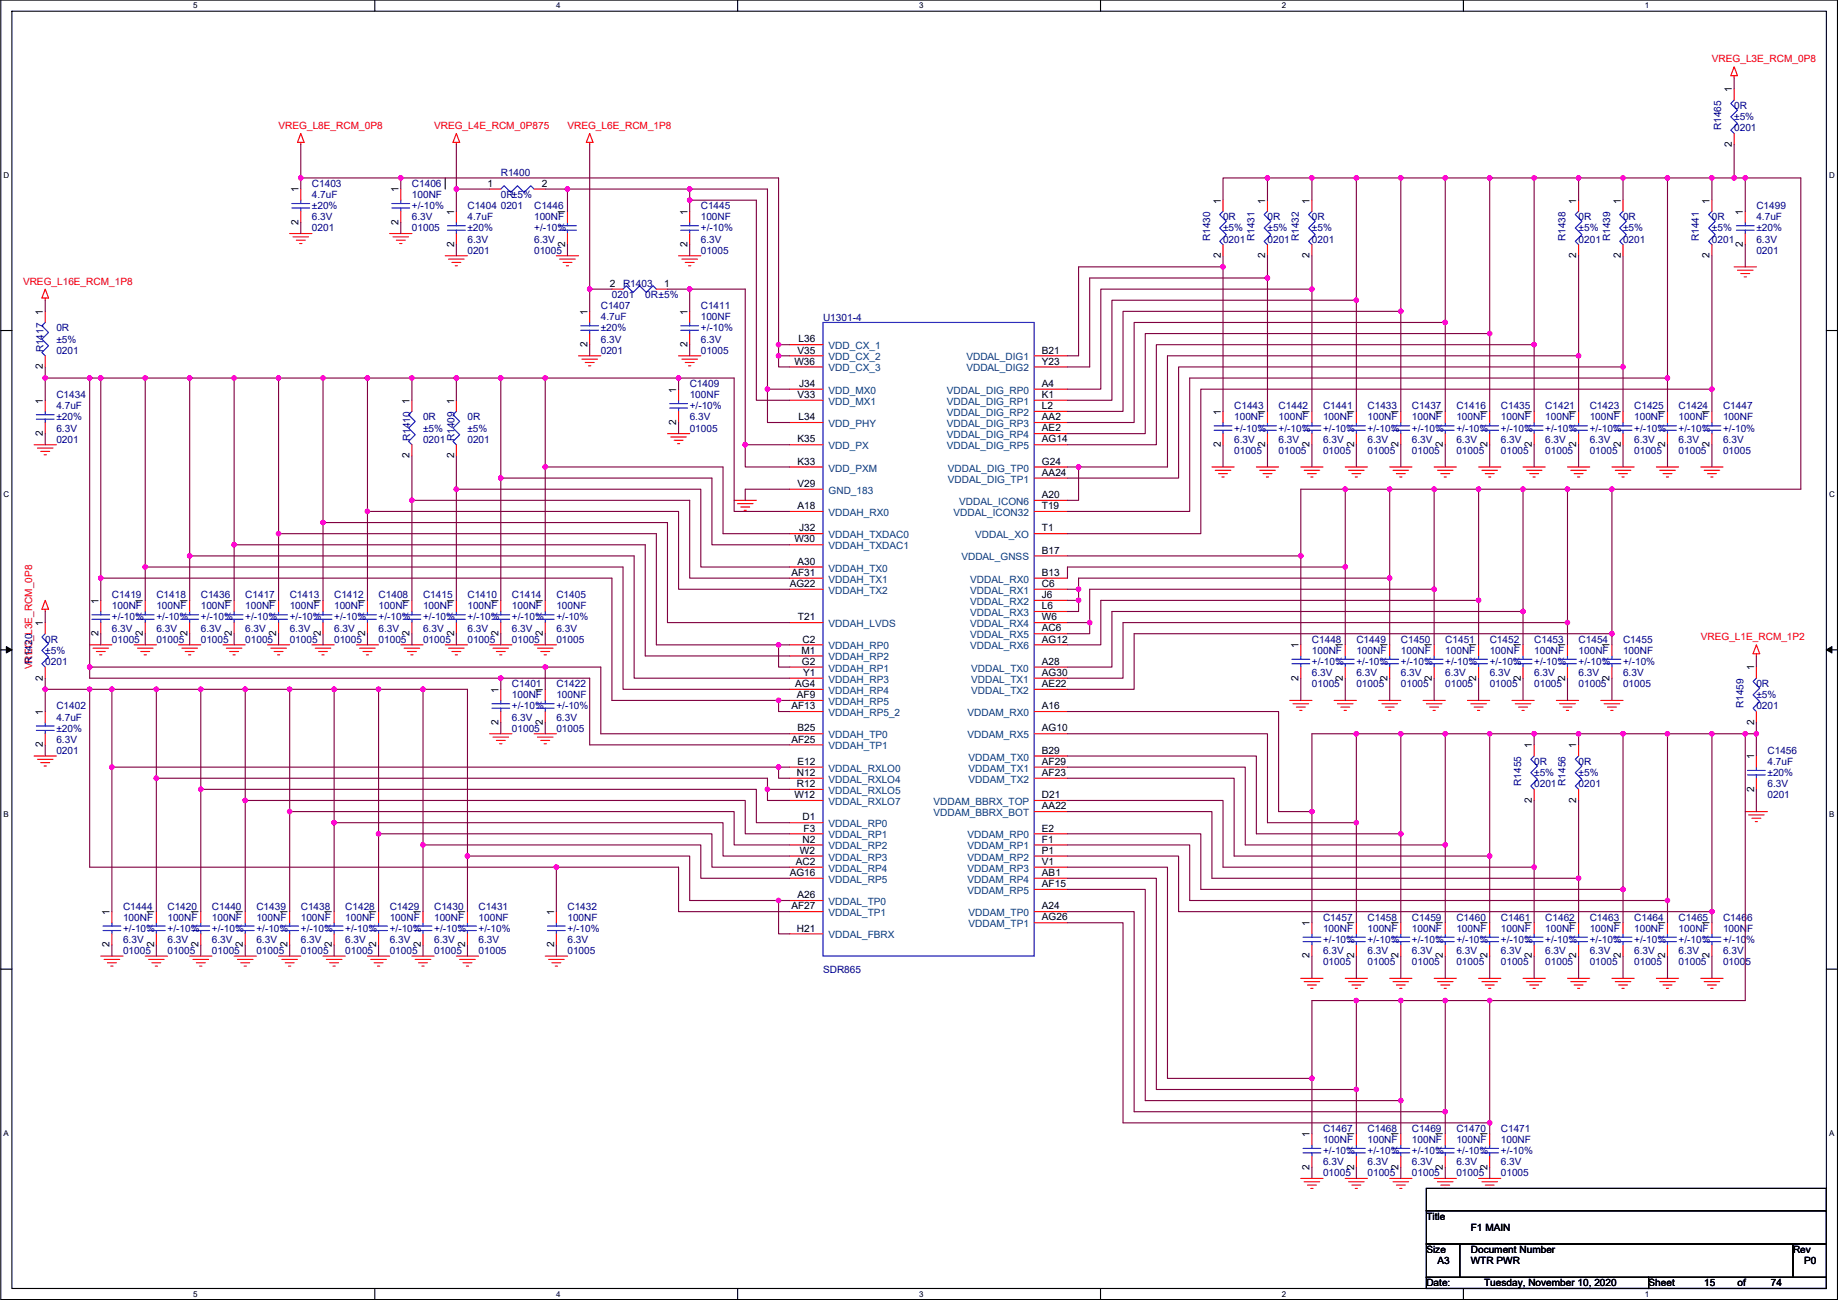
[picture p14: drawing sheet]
<svg xmlns="http://www.w3.org/2000/svg" width="420mm" height="297mm" viewBox="0 0 420 297" stroke-linecap="round" stroke-linejoin="round" font-family="sans-serif">
<defs><g id="words">
<g font-size="2.3" fill="#f00">
<text x="391.3" y="14.3">VREG_L3E_RCM_0P8</text>
<text x="63.7" y="29.5">VREG_L8E_RCM_0P8</text>
<text x="99.2" y="29.5">VREG_L4E_RCM_0P875</text>
<text x="129.7" y="29.5">VREG_L6E_RCM_1P8</text>
<text x="5.3" y="65.1">VREG_L16E_RCM_1P8</text>
<text x="388.8" y="146.3">VREG_L1E_RCM_1P2</text>
<text x="7.4" y="152.9" transform="rotate(-90 7.4 152.9)">VREG_L3E_RCM_0P8</text>
</g>
<g font-size="2.3">
<text x="395.9" y="21.1" transform="rotate(-90 395.9 21.1)">1</text>
<text x="395.9" y="33.6" transform="rotate(-90 395.9 33.6)">2</text>
<text x="68.2" y="44" transform="rotate(-90 68.2 44)">1</text>
<text x="91.1" y="44" transform="rotate(-90 91.1 44)">1</text>
<text x="111.4" y="42.7">1</text>
<text x="123.9" y="42.7">2</text>
<text x="279" y="46.5" transform="rotate(-90 279 46.5)">1</text>
<text x="289.2" y="46.5" transform="rotate(-90 289.2 46.5)">1</text>
<text x="299.4" y="46.5" transform="rotate(-90 299.4 46.5)">1</text>
<text x="360.3" y="46.5" transform="rotate(-90 360.3 46.5)">1</text>
<text x="370.5" y="46.5" transform="rotate(-90 370.5 46.5)">1</text>
<text x="390.8" y="46.5" transform="rotate(-90 390.8 46.5)">1</text>
<text x="68.2" y="51.4" transform="rotate(-90 68.2 51.4)">2</text>
<text x="91.1" y="51.4" transform="rotate(-90 91.1 51.4)">2</text>
<text x="103.8" y="49" transform="rotate(-90 103.8 49)">1</text>
<text x="129.2" y="49" transform="rotate(-90 129.2 49)">1</text>
<text x="157.1" y="49" transform="rotate(-90 157.1 49)">1</text>
<text x="398.4" y="49" transform="rotate(-90 398.4 49)">1</text>
<text x="103.8" y="56.4" transform="rotate(-90 103.8 56.4)">2</text>
<text x="129.2" y="56.4" transform="rotate(-90 129.2 56.4)">2</text>
<text x="157.1" y="56.4" transform="rotate(-90 157.1 56.4)">2</text>
<text x="279" y="59" transform="rotate(-90 279 59)">2</text>
<text x="289.2" y="59" transform="rotate(-90 289.2 59)">2</text>
<text x="299.4" y="59" transform="rotate(-90 299.4 59)">2</text>
<text x="360.3" y="59" transform="rotate(-90 360.3 59)">2</text>
<text x="370.5" y="59" transform="rotate(-90 370.5 59)">2</text>
<text x="390.8" y="59" transform="rotate(-90 390.8 59)">2</text>
<text x="398.4" y="56.4" transform="rotate(-90 398.4 56.4)">2</text>
<text x="139.4" y="65.5">2</text>
<text x="151.8" y="65.5">1</text>
<text x="9.8" y="71.9" transform="rotate(-90 9.8 71.9)">1</text>
<text x="134.3" y="71.9" transform="rotate(-90 134.3 71.9)">1</text>
<text x="157.1" y="71.9" transform="rotate(-90 157.1 71.9)">1</text>
<text x="134.3" y="79.3" transform="rotate(-90 134.3 79.3)">2</text>
<text x="157.1" y="79.3" transform="rotate(-90 157.1 79.3)">2</text>
<text x="181.6" y="83.3">W36</text>
<text x="182.3" y="80.8">V35</text>
<text x="182.6" y="78.2">L36</text>
<text x="238.2" y="80.8">B21</text>
<text x="238.2" y="83.3">Y23</text>
<text x="9.8" y="84.4" transform="rotate(-90 9.8 84.4)">2</text>
<text x="154.6" y="89.7" transform="rotate(-90 154.6 89.7)">1</text>
<text x="182.7" y="88.4">J34</text>
<text x="238.2" y="88.4">A4</text>
<text x="9.8" y="92.2" transform="rotate(-90 9.8 92.2)">1</text>
<text x="93.6" y="92.2" transform="rotate(-90 93.6 92.2)">1</text>
<text x="103.8" y="92.2" transform="rotate(-90 103.8 92.2)">1</text>
<text x="182.3" y="90.9">V33</text>
<text x="238.2" y="90.9">K1</text>
<text x="238.2" y="93.5">L2</text>
<text x="279" y="94.8" transform="rotate(-90 279 94.8)">1</text>
<text x="289.2" y="94.8" transform="rotate(-90 289.2 94.8)">1</text>
<text x="299.4" y="94.8" transform="rotate(-90 299.4 94.8)">1</text>
<text x="309.5" y="94.8" transform="rotate(-90 309.5 94.8)">1</text>
<text x="319.7" y="94.8" transform="rotate(-90 319.7 94.8)">1</text>
<text x="329.8" y="94.8" transform="rotate(-90 329.8 94.8)">1</text>
<text x="340" y="94.8" transform="rotate(-90 340 94.8)">1</text>
<text x="350.2" y="94.8" transform="rotate(-90 350.2 94.8)">1</text>
<text x="360.3" y="94.8" transform="rotate(-90 360.3 94.8)">1</text>
<text x="370.5" y="94.8" transform="rotate(-90 370.5 94.8)">1</text>
<text x="380.6" y="94.8" transform="rotate(-90 380.6 94.8)">1</text>
<text x="390.8" y="94.8" transform="rotate(-90 390.8 94.8)">1</text>
<text x="9.8" y="99.6" transform="rotate(-90 9.8 99.6)">2</text>
<text x="154.6" y="97.1" transform="rotate(-90 154.6 97.1)">2</text>
<text x="182.3" y="101.1">K35</text>
<text x="182.6" y="96">L34</text>
<text x="238.2" y="96">AA2</text>
<text x="238.2" y="98.6">AE2</text>
<text x="238.2" y="101.1">AG14</text>
<text x="93.6" y="104.7" transform="rotate(-90 93.6 104.7)">2</text>
<text x="103.8" y="104.7" transform="rotate(-90 103.8 104.7)">2</text>
<text x="182.3" y="106.2">K33</text>
<text x="238.2" y="106.2">G24</text>
<text x="279" y="102.2" transform="rotate(-90 279 102.2)">2</text>
<text x="289.2" y="102.2" transform="rotate(-90 289.2 102.2)">2</text>
<text x="299.4" y="102.2" transform="rotate(-90 299.4 102.2)">2</text>
<text x="309.5" y="102.2" transform="rotate(-90 309.5 102.2)">2</text>
<text x="319.7" y="102.2" transform="rotate(-90 319.7 102.2)">2</text>
<text x="329.8" y="102.2" transform="rotate(-90 329.8 102.2)">2</text>
<text x="340" y="102.2" transform="rotate(-90 340 102.2)">2</text>
<text x="350.2" y="102.2" transform="rotate(-90 350.2 102.2)">2</text>
<text x="360.3" y="102.2" transform="rotate(-90 360.3 102.2)">2</text>
<text x="370.5" y="102.2" transform="rotate(-90 370.5 102.2)">2</text>
<text x="380.6" y="102.2" transform="rotate(-90 380.6 102.2)">2</text>
<text x="390.8" y="102.2" transform="rotate(-90 390.8 102.2)">2</text>
<text x="182.3" y="111.3">V29</text>
<text x="238.2" y="108.7">AA24</text>
<text x="238.2" y="113.8">A20</text>
<text x="182.3" y="116.3">A18</text>
<text x="238.2" y="116.3">T19</text>
<text x="181.6" y="124">W30</text>
<text x="182.7" y="121.4">J32</text>
<text x="238.2" y="121.4">T1</text>
<text x="180.9" y="131.6">AF31</text>
<text x="182.3" y="129">A30</text>
<text x="238.2" y="126.5">B17</text>
<text x="238.2" y="131.6">B13</text>
<text x="22.5" y="137.9" transform="rotate(-90 22.5 137.9)">1</text>
<text x="32.7" y="137.9" transform="rotate(-90 32.7 137.9)">1</text>
<text x="42.8" y="137.9" transform="rotate(-90 42.8 137.9)">1</text>
<text x="53" y="137.9" transform="rotate(-90 53 137.9)">1</text>
<text x="63.2" y="137.9" transform="rotate(-90 63.2 137.9)">1</text>
<text x="73.3" y="137.9" transform="rotate(-90 73.3 137.9)">1</text>
<text x="83.5" y="137.9" transform="rotate(-90 83.5 137.9)">1</text>
<text x="93.6" y="137.9" transform="rotate(-90 93.6 137.9)">1</text>
<text x="103.8" y="137.9" transform="rotate(-90 103.8 137.9)">1</text>
<text x="114" y="137.9" transform="rotate(-90 114 137.9)">1</text>
<text x="124.1" y="137.9" transform="rotate(-90 124.1 137.9)">1</text>
<text x="180.5" y="134.1">AG22</text>
<text x="238.2" y="134.1">C6</text>
<text x="238.2" y="136.7">J6</text>
<text x="9.8" y="143" transform="rotate(-90 9.8 143)">1</text>
<text x="182.4" y="141.7">T21</text>
<text x="238.2" y="139.2">L6</text>
<text x="238.2" y="141.7">W6</text>
<text x="22.5" y="145.3" transform="rotate(-90 22.5 145.3)">2</text>
<text x="32.7" y="145.3" transform="rotate(-90 32.7 145.3)">2</text>
<text x="42.8" y="145.3" transform="rotate(-90 42.8 145.3)">2</text>
<text x="53" y="145.3" transform="rotate(-90 53 145.3)">2</text>
<text x="63.2" y="145.3" transform="rotate(-90 63.2 145.3)">2</text>
<text x="73.3" y="145.3" transform="rotate(-90 73.3 145.3)">2</text>
<text x="83.5" y="145.3" transform="rotate(-90 83.5 145.3)">2</text>
<text x="93.6" y="145.3" transform="rotate(-90 93.6 145.3)">2</text>
<text x="103.8" y="145.3" transform="rotate(-90 103.8 145.3)">2</text>
<text x="114" y="145.3" transform="rotate(-90 114 145.3)">2</text>
<text x="124.1" y="145.3" transform="rotate(-90 124.1 145.3)">2</text>
<text x="183.2" y="149.4">M1</text>
<text x="183.4" y="146.8">C2</text>
<text x="238.2" y="144.3">AC6</text>
<text x="238.2" y="146.8">AG12</text>
<text x="296.8" y="148.1" transform="rotate(-90 296.8 148.1)">1</text>
<text x="307" y="148.1" transform="rotate(-90 307 148.1)">1</text>
<text x="317.1" y="148.1" transform="rotate(-90 317.1 148.1)">1</text>
<text x="327.3" y="148.1" transform="rotate(-90 327.3 148.1)">1</text>
<text x="337.5" y="148.1" transform="rotate(-90 337.5 148.1)">1</text>
<text x="347.6" y="148.1" transform="rotate(-90 347.6 148.1)">1</text>
<text x="357.8" y="148.1" transform="rotate(-90 357.8 148.1)">1</text>
<text x="367.9" y="148.1" transform="rotate(-90 367.9 148.1)">1</text>
<text x="9.8" y="155.5" transform="rotate(-90 9.8 155.5)">2</text>
<text x="183.3" y="151.9">G2</text>
<text x="183.6" y="154.4">Y1</text>
<text x="238.2" y="151.9">A28</text>
<text x="238.2" y="154.4">AG30</text>
<text x="296.8" y="155.5" transform="rotate(-90 296.8 155.5)">2</text>
<text x="307" y="155.5" transform="rotate(-90 307 155.5)">2</text>
<text x="317.1" y="155.5" transform="rotate(-90 317.1 155.5)">2</text>
<text x="327.3" y="155.5" transform="rotate(-90 327.3 155.5)">2</text>
<text x="337.5" y="155.5" transform="rotate(-90 337.5 155.5)">2</text>
<text x="347.6" y="155.5" transform="rotate(-90 347.6 155.5)">2</text>
<text x="357.8" y="155.5" transform="rotate(-90 357.8 155.5)">2</text>
<text x="367.9" y="155.5" transform="rotate(-90 367.9 155.5)">2</text>
<text x="401" y="153.2" transform="rotate(-90 401 153.2)">1</text>
<text x="114" y="158.3" transform="rotate(-90 114 158.3)">1</text>
<text x="124.1" y="158.3" transform="rotate(-90 124.1 158.3)">1</text>
<text x="181.8" y="157">AG4</text>
<text x="182.2" y="159.5">AF9</text>
<text x="238.2" y="157">AE22</text>
<text x="9.8" y="163.3" transform="rotate(-90 9.8 163.3)">1</text>
<text x="114" y="165.7" transform="rotate(-90 114 165.7)">2</text>
<text x="124.1" y="165.7" transform="rotate(-90 124.1 165.7)">2</text>
<text x="180.9" y="162.1">AF13</text>
<text x="182.3" y="167.1">B25</text>
<text x="238.2" y="162.1">A16</text>
<text x="238.2" y="167.1">AG10</text>
<text x="401" y="165.7" transform="rotate(-90 401 165.7)">2</text>
<text x="9.8" y="170.7" transform="rotate(-90 9.8 170.7)">2</text>
<text x="180.9" y="169.7">AF25</text>
<text x="238.2" y="172.2">B29</text>
<text x="350.2" y="171" transform="rotate(-90 350.2 171)">1</text>
<text x="360.3" y="171" transform="rotate(-90 360.3 171)">1</text>
<text x="401" y="173.5" transform="rotate(-90 401 173.5)">1</text>
<text x="182.2" y="177.3">N12</text>
<text x="182.2" y="179.8">R12</text>
<text x="182.3" y="174.8">E12</text>
<text x="238.2" y="177.3">AF23</text>
<text x="238.2" y="174.8">AF29</text>
<text x="181.6" y="182.4">W12</text>
<text x="238.2" y="182.4">D21</text>
<text x="238.2" y="184.9">AA22</text>
<text x="350.2" y="183.4" transform="rotate(-90 350.2 183.4)">2</text>
<text x="360.3" y="183.4" transform="rotate(-90 360.3 183.4)">2</text>
<text x="401" y="180.9" transform="rotate(-90 401 180.9)">2</text>
<text x="183.4" y="187.5">D1</text>
<text x="183.7" y="190">F3</text>
<text x="238.2" y="190">E2</text>
<text x="181.9" y="197.6">AC2</text>
<text x="182.9" y="195.1">W2</text>
<text x="183.4" y="192.5">N2</text>
<text x="238.2" y="192.5">F1</text>
<text x="238.2" y="195.1">P1</text>
<text x="238.2" y="197.6">V1</text>
<text x="180.5" y="200.2">AG16</text>
<text x="238.2" y="200.2">AB1</text>
<text x="238.2" y="202.7">AF15</text>
<text x="25.1" y="209.1" transform="rotate(-90 25.1 209.1)">1</text>
<text x="35.2" y="209.1" transform="rotate(-90 35.2 209.1)">1</text>
<text x="45.4" y="209.1" transform="rotate(-90 45.4 209.1)">1</text>
<text x="55.5" y="209.1" transform="rotate(-90 55.5 209.1)">1</text>
<text x="65.7" y="209.1" transform="rotate(-90 65.7 209.1)">1</text>
<text x="75.9" y="209.1" transform="rotate(-90 75.9 209.1)">1</text>
<text x="86" y="209.1" transform="rotate(-90 86 209.1)">1</text>
<text x="96.2" y="209.1" transform="rotate(-90 96.2 209.1)">1</text>
<text x="106.3" y="209.1" transform="rotate(-90 106.3 209.1)">1</text>
<text x="126.7" y="209.1" transform="rotate(-90 126.7 209.1)">1</text>
<text x="180.9" y="207.8">AF27</text>
<text x="182.3" y="205.2">A26</text>
<text x="238.2" y="207.8">A24</text>
<text x="182.2" y="212.9">H21</text>
<text x="238.2" y="210.3">AG26</text>
<text x="299.4" y="211.6" transform="rotate(-90 299.4 211.6)">1</text>
<text x="309.5" y="211.6" transform="rotate(-90 309.5 211.6)">1</text>
<text x="319.7" y="211.6" transform="rotate(-90 319.7 211.6)">1</text>
<text x="329.8" y="211.6" transform="rotate(-90 329.8 211.6)">1</text>
<text x="340" y="211.6" transform="rotate(-90 340 211.6)">1</text>
<text x="350.2" y="211.6" transform="rotate(-90 350.2 211.6)">1</text>
<text x="360.3" y="211.6" transform="rotate(-90 360.3 211.6)">1</text>
<text x="370.5" y="211.6" transform="rotate(-90 370.5 211.6)">1</text>
<text x="380.6" y="211.6" transform="rotate(-90 380.6 211.6)">1</text>
<text x="390.8" y="211.6" transform="rotate(-90 390.8 211.6)">1</text>
<text x="25.1" y="216.5" transform="rotate(-90 25.1 216.5)">2</text>
<text x="35.2" y="216.5" transform="rotate(-90 35.2 216.5)">2</text>
<text x="45.4" y="216.5" transform="rotate(-90 45.4 216.5)">2</text>
<text x="55.5" y="216.5" transform="rotate(-90 55.5 216.5)">2</text>
<text x="65.7" y="216.5" transform="rotate(-90 65.7 216.5)">2</text>
<text x="75.9" y="216.5" transform="rotate(-90 75.9 216.5)">2</text>
<text x="86" y="216.5" transform="rotate(-90 86 216.5)">2</text>
<text x="96.2" y="216.5" transform="rotate(-90 96.2 216.5)">2</text>
<text x="106.3" y="216.5" transform="rotate(-90 106.3 216.5)">2</text>
<text x="126.7" y="216.5" transform="rotate(-90 126.7 216.5)">2</text>
<text x="299.4" y="219" transform="rotate(-90 299.4 219)">2</text>
<text x="309.5" y="219" transform="rotate(-90 309.5 219)">2</text>
<text x="319.7" y="219" transform="rotate(-90 319.7 219)">2</text>
<text x="329.8" y="219" transform="rotate(-90 329.8 219)">2</text>
<text x="340" y="219" transform="rotate(-90 340 219)">2</text>
<text x="350.2" y="219" transform="rotate(-90 350.2 219)">2</text>
<text x="360.3" y="219" transform="rotate(-90 360.3 219)">2</text>
<text x="370.5" y="219" transform="rotate(-90 370.5 219)">2</text>
<text x="380.6" y="219" transform="rotate(-90 380.6 219)">2</text>
<text x="390.8" y="219" transform="rotate(-90 390.8 219)">2</text>
<text x="299.4" y="259.9" transform="rotate(-90 299.4 259.9)">1</text>
<text x="309.5" y="259.9" transform="rotate(-90 309.5 259.9)">1</text>
<text x="319.7" y="259.9" transform="rotate(-90 319.7 259.9)">1</text>
<text x="329.8" y="259.9" transform="rotate(-90 329.8 259.9)">1</text>
<text x="340" y="259.9" transform="rotate(-90 340 259.9)">1</text>
<text x="299.4" y="267.3" transform="rotate(-90 299.4 267.3)">2</text>
<text x="309.5" y="267.3" transform="rotate(-90 309.5 267.3)">2</text>
<text x="319.7" y="267.3" transform="rotate(-90 319.7 267.3)">2</text>
<text x="329.8" y="267.3" transform="rotate(-90 329.8 267.3)">2</text>
<text x="340" y="267.3" transform="rotate(-90 340 267.3)">2</text>
<text x="326.1" y="278.7">Title</text>
<text x="336.2" y="281.2">F1 MAIN</text>
<text x="326.1" y="286.3">Size</text>
<text x="336.2" y="286.3">Document Number</text>
<text x="409.9" y="286.3">Rev</text>
<text x="326.1" y="293.9">Date:</text>
<text x="328.6" y="288.8">A3</text>
<text x="336.2" y="288.8">WTR PWR</text>
<text x="339.3" y="293.9">Tuesday, November 10, 2020</text>
<text x="376.9" y="293.9">Sheet</text>
<text x="389.6" y="293.9">15</text>
<text x="397.2" y="293.9">of</text>
<text x="404.8" y="293.9">74</text>
<text x="412.4" y="288.8">P0</text>
</g>
<g font-size="2.3" fill="#000080">
<text x="393.5" y="29.7" transform="rotate(-90 393.5 29.7)">R1465</text>
<text x="396.4" y="24.9">0R</text>
<text x="396.4" y="27.5">±5%</text>
<text x="396.4" y="30">0201</text>
<text x="114.5" y="40.2">R1400</text>
<text x="71.3" y="42.7">C1403</text>
<text x="71.3" y="45.3">4.7uF</text>
<text x="71.3" y="47.8">±20%</text>
<text x="94.2" y="42.7">C1406</text>
<text x="94.2" y="45.3">100NF</text>
<text x="94.2" y="47.8">+/-10%</text>
<text x="106.9" y="47.8">C1404</text>
<text x="114.5" y="45.3">0R±5%</text>
<text x="114.5" y="47.8">0201</text>
<text x="122.1" y="47.8">C1446</text>
<text x="160.2" y="47.8">C1445</text>
<text x="401.5" y="47.8">C1499</text>
<text x="71.3" y="52.9">0201</text>
<text x="71.3" y="50.3">6.3V</text>
<text x="94.2" y="52.9">01005</text>
<text x="94.2" y="50.3">6.3V</text>
<text x="106.9" y="50.3">4.7uF</text>
<text x="106.9" y="52.9">±20%</text>
<text x="122.1" y="50.3">100NF</text>
<text x="122.1" y="52.9">+/-10%</text>
<text x="160.2" y="50.3">100NF</text>
<text x="160.2" y="52.9">+/-10%</text>
<text x="279.6" y="50.3">0R</text>
<text x="279.6" y="52.9">±5%</text>
<text x="289.7" y="50.3">0R</text>
<text x="289.7" y="52.9">±5%</text>
<text x="299.9" y="50.3">0R</text>
<text x="299.9" y="52.9">±5%</text>
<text x="360.9" y="50.3">0R</text>
<text x="360.9" y="52.9">±5%</text>
<text x="371" y="50.3">0R</text>
<text x="371" y="52.9">±5%</text>
<text x="391.3" y="50.3">0R</text>
<text x="391.3" y="52.9">±5%</text>
<text x="401.5" y="50.3">4.7uF</text>
<text x="401.5" y="52.9">±20%</text>
<text x="106.9" y="58">0201</text>
<text x="106.9" y="55.4">6.3V</text>
<text x="122.1" y="58">01005</text>
<text x="122.1" y="55.4">6.3V</text>
<text x="160.2" y="58">01005</text>
<text x="160.2" y="55.4">6.3V</text>
<text x="276.6" y="55.1" transform="rotate(-90 276.6 55.1)">R1430</text>
<text x="279.6" y="55.4">0201</text>
<text x="286.8" y="55.1" transform="rotate(-90 286.8 55.1)">R1431</text>
<text x="289.7" y="55.4">0201</text>
<text x="296.9" y="55.1" transform="rotate(-90 296.9 55.1)">R1432</text>
<text x="299.9" y="55.4">0201</text>
<text x="357.9" y="55.1" transform="rotate(-90 357.9 55.1)">R1438</text>
<text x="360.9" y="55.4">0201</text>
<text x="368.1" y="55.1" transform="rotate(-90 368.1 55.1)">R1439</text>
<text x="371" y="55.4">0201</text>
<text x="388.4" y="55.1" transform="rotate(-90 388.4 55.1)">R1441</text>
<text x="391.3" y="55.4">0201</text>
<text x="401.5" y="58">0201</text>
<text x="401.5" y="55.4">6.3V</text>
<text x="142.4" y="65.6">R1403</text>
<text x="137.3" y="70.7">C1407</text>
<text x="139.9" y="68.1">0201</text>
<text x="147.5" y="68.1">0R±5%</text>
<text x="160.2" y="70.7">C1411</text>
<text x="12.9" y="75.7">0R</text>
<text x="137.3" y="73.2">4.7uF</text>
<text x="137.3" y="75.7">±20%</text>
<text x="160.2" y="73.2">100NF</text>
<text x="160.2" y="75.7">+/-10%</text>
<text x="188.1" y="73.4">U1301-4</text>
<text x="9.9" y="80.5" transform="rotate(-90 9.9 80.5)">R1417</text>
<text x="12.9" y="78.3">±5%</text>
<text x="12.9" y="80.8">0201</text>
<text x="137.3" y="80.8">0201</text>
<text x="137.3" y="78.3">6.3V</text>
<text x="160.2" y="80.8">01005</text>
<text x="160.2" y="78.3">6.3V</text>
<text x="157.7" y="88.4">C1409</text>
<text x="12.9" y="91">C1434</text>
<text x="12.9" y="93.5">4.7uF</text>
<text x="157.7" y="91">100NF</text>
<text x="157.7" y="93.5">+/-10%</text>
<text x="282.1" y="93.5">C1443</text>
<text x="292.3" y="93.5">C1442</text>
<text x="302.4" y="93.5">C1441</text>
<text x="312.6" y="93.5">C1433</text>
<text x="322.8" y="93.5">C1437</text>
<text x="332.9" y="93.5">C1416</text>
<text x="343.1" y="93.5">C1435</text>
<text x="353.2" y="93.5">C1421</text>
<text x="363.4" y="93.5">C1423</text>
<text x="373.6" y="93.5">C1425</text>
<text x="383.7" y="93.5">C1424</text>
<text x="393.9" y="93.5">C1447</text>
<text x="12.9" y="101.1">0201</text>
<text x="12.9" y="98.6">6.3V</text>
<text x="12.9" y="96.1">±20%</text>
<text x="93.7" y="100.9" transform="rotate(-90 93.7 100.9)">R1410</text>
<text x="96.7" y="96.1">0R</text>
<text x="96.7" y="98.6">±5%</text>
<text x="96.7" y="101.1">0201</text>
<text x="103.9" y="100.9" transform="rotate(-90 103.9 100.9)">R1409</text>
<text x="106.9" y="96.1">0R</text>
<text x="106.9" y="98.6">±5%</text>
<text x="106.9" y="101.1">0201</text>
<text x="157.7" y="98.6">01005</text>
<text x="157.7" y="96.1">6.3V</text>
<text x="282.1" y="96.1">100NF</text>
<text x="282.1" y="101.1">6.3V</text>
<text x="282.1" y="98.6">+/-10%</text>
<text x="292.3" y="96.1">100NF</text>
<text x="292.3" y="101.1">6.3V</text>
<text x="292.3" y="98.6">+/-10%</text>
<text x="302.4" y="96.1">100NF</text>
<text x="302.4" y="101.1">6.3V</text>
<text x="302.4" y="98.6">+/-10%</text>
<text x="312.6" y="96.1">100NF</text>
<text x="312.6" y="101.1">6.3V</text>
<text x="312.6" y="98.6">+/-10%</text>
<text x="322.8" y="96.1">100NF</text>
<text x="322.8" y="101.1">6.3V</text>
<text x="322.8" y="98.6">+/-10%</text>
<text x="332.9" y="96.1">100NF</text>
<text x="332.9" y="101.1">6.3V</text>
<text x="332.9" y="98.6">+/-10%</text>
<text x="343.1" y="96.1">100NF</text>
<text x="343.1" y="101.1">6.3V</text>
<text x="343.1" y="98.6">+/-10%</text>
<text x="353.2" y="96.1">100NF</text>
<text x="353.2" y="101.1">6.3V</text>
<text x="353.2" y="98.6">+/-10%</text>
<text x="363.4" y="96.1">100NF</text>
<text x="363.4" y="101.1">6.3V</text>
<text x="363.4" y="98.6">+/-10%</text>
<text x="373.6" y="96.1">100NF</text>
<text x="373.6" y="101.1">6.3V</text>
<text x="373.6" y="98.6">+/-10%</text>
<text x="383.7" y="96.1">100NF</text>
<text x="383.7" y="101.1">6.3V</text>
<text x="383.7" y="98.6">+/-10%</text>
<text x="393.9" y="96.1">100NF</text>
<text x="393.9" y="101.1">6.3V</text>
<text x="393.9" y="98.6">+/-10%</text>
<text x="282.1" y="103.7">01005</text>
<text x="292.3" y="103.7">01005</text>
<text x="302.4" y="103.7">01005</text>
<text x="312.6" y="103.7">01005</text>
<text x="322.8" y="103.7">01005</text>
<text x="332.9" y="103.7">01005</text>
<text x="343.1" y="103.7">01005</text>
<text x="353.2" y="103.7">01005</text>
<text x="363.4" y="103.7">01005</text>
<text x="373.6" y="103.7">01005</text>
<text x="383.7" y="103.7">01005</text>
<text x="393.9" y="103.7">01005</text>
<text x="25.6" y="136.7">C1419</text>
<text x="35.7" y="136.7">C1418</text>
<text x="45.9" y="136.7">C1436</text>
<text x="56.1" y="136.7">C1417</text>
<text x="66.2" y="136.7">C1413</text>
<text x="76.4" y="136.7">C1412</text>
<text x="86.5" y="136.7">C1408</text>
<text x="96.7" y="136.7">C1415</text>
<text x="106.9" y="136.7">C1410</text>
<text x="117" y="136.7">C1414</text>
<text x="127.2" y="136.7">C1405</text>
<text x="25.6" y="139.2">100NF</text>
<text x="25.6" y="141.8">+/-10%</text>
<text x="35.7" y="139.2">100NF</text>
<text x="35.7" y="141.8">+/-10%</text>
<text x="45.9" y="139.2">100NF</text>
<text x="45.9" y="141.8">+/-10%</text>
<text x="56.1" y="139.2">100NF</text>
<text x="56.1" y="141.8">+/-10%</text>
<text x="66.2" y="139.2">100NF</text>
<text x="66.2" y="141.8">+/-10%</text>
<text x="76.4" y="139.2">100NF</text>
<text x="76.4" y="141.8">+/-10%</text>
<text x="86.5" y="139.2">100NF</text>
<text x="86.5" y="141.8">+/-10%</text>
<text x="96.7" y="139.2">100NF</text>
<text x="96.7" y="141.8">+/-10%</text>
<text x="106.9" y="139.2">100NF</text>
<text x="106.9" y="141.8">+/-10%</text>
<text x="117" y="139.2">100NF</text>
<text x="117" y="141.8">+/-10%</text>
<text x="127.2" y="139.2">100NF</text>
<text x="127.2" y="141.8">+/-10%</text>
<text x="10.3" y="146.9">0R</text>
<text x="10.3" y="149.4">±5%</text>
<text x="25.6" y="146.9">01005</text>
<text x="25.6" y="144.3">6.3V</text>
<text x="35.7" y="146.9">01005</text>
<text x="35.7" y="144.3">6.3V</text>
<text x="45.9" y="146.9">01005</text>
<text x="45.9" y="144.3">6.3V</text>
<text x="56.1" y="146.9">01005</text>
<text x="56.1" y="144.3">6.3V</text>
<text x="66.2" y="146.9">01005</text>
<text x="66.2" y="144.3">6.3V</text>
<text x="76.4" y="146.9">01005</text>
<text x="76.4" y="144.3">6.3V</text>
<text x="86.5" y="146.9">01005</text>
<text x="86.5" y="144.3">6.3V</text>
<text x="96.7" y="146.9">01005</text>
<text x="96.7" y="144.3">6.3V</text>
<text x="106.9" y="146.9">01005</text>
<text x="106.9" y="144.3">6.3V</text>
<text x="117" y="146.9">01005</text>
<text x="117" y="144.3">6.3V</text>
<text x="127.2" y="146.9">01005</text>
<text x="127.2" y="144.3">6.3V</text>
<text x="299.9" y="146.9">C1448</text>
<text x="299.9" y="149.4">100NF</text>
<text x="310.1" y="146.9">C1449</text>
<text x="310.1" y="149.4">100NF</text>
<text x="320.2" y="146.9">C1450</text>
<text x="320.2" y="149.4">100NF</text>
<text x="330.4" y="146.9">C1451</text>
<text x="330.4" y="149.4">100NF</text>
<text x="340.5" y="146.9">C1452</text>
<text x="340.5" y="149.4">100NF</text>
<text x="350.7" y="146.9">C1453</text>
<text x="350.7" y="149.4">100NF</text>
<text x="360.9" y="146.9">C1454</text>
<text x="360.9" y="149.4">100NF</text>
<text x="371" y="146.9">C1455</text>
<text x="371" y="149.4">100NF</text>
<text x="7.4" y="151.7" transform="rotate(-90 7.4 151.7)">R1420</text>
<text x="10.3" y="151.9">0201</text>
<text x="299.9" y="154.5">6.3V</text>
<text x="299.9" y="151.9">+/-10%</text>
<text x="310.1" y="154.5">6.3V</text>
<text x="310.1" y="151.9">+/-10%</text>
<text x="320.2" y="154.5">6.3V</text>
<text x="320.2" y="151.9">+/-10%</text>
<text x="330.4" y="154.5">6.3V</text>
<text x="330.4" y="151.9">+/-10%</text>
<text x="340.5" y="154.5">6.3V</text>
<text x="340.5" y="151.9">+/-10%</text>
<text x="350.7" y="154.5">6.3V</text>
<text x="350.7" y="151.9">+/-10%</text>
<text x="360.9" y="154.5">6.3V</text>
<text x="360.9" y="151.9">+/-10%</text>
<text x="371" y="154.5">6.3V</text>
<text x="371" y="151.9">+/-10%</text>
<text x="117" y="157">C1401</text>
<text x="117" y="159.6">100NF</text>
<text x="127.2" y="157">C1422</text>
<text x="127.2" y="159.6">100NF</text>
<text x="299.9" y="157">01005</text>
<text x="310.1" y="157">01005</text>
<text x="320.2" y="157">01005</text>
<text x="330.4" y="157">01005</text>
<text x="340.5" y="157">01005</text>
<text x="350.7" y="157">01005</text>
<text x="360.9" y="157">01005</text>
<text x="371" y="157">01005</text>
<text x="398.5" y="161.8" transform="rotate(-90 398.5 161.8)">R1459</text>
<text x="401.5" y="157">0R</text>
<text x="401.5" y="159.6">±5%</text>
<text x="12.9" y="162.1">C1402</text>
<text x="12.9" y="164.6">4.7uF</text>
<text x="12.9" y="167.2">±20%</text>
<text x="117" y="167.2">01005</text>
<text x="117" y="164.6">6.3V</text>
<text x="117" y="162.1">+/-10%</text>
<text x="127.2" y="167.2">01005</text>
<text x="127.2" y="164.6">6.3V</text>
<text x="127.2" y="162.1">+/-10%</text>
<text x="401.5" y="162.1">0201</text>
<text x="12.9" y="172.3">0201</text>
<text x="12.9" y="169.7">6.3V</text>
<text x="404" y="172.3">C1456</text>
<text x="347.7" y="179.6" transform="rotate(-90 347.7 179.6)">R1455</text>
<text x="350.7" y="174.8">0R</text>
<text x="350.7" y="177.3">±5%</text>
<text x="350.7" y="179.9">0201</text>
<text x="357.9" y="179.6" transform="rotate(-90 357.9 179.6)">R1456</text>
<text x="360.9" y="174.8">0R</text>
<text x="360.9" y="177.3">±5%</text>
<text x="360.9" y="179.9">0201</text>
<text x="404" y="174.8">4.7uF</text>
<text x="404" y="179.9">6.3V</text>
<text x="404" y="177.3">±20%</text>
<text x="404" y="182.4">0201</text>
<text x="28.1" y="207.8">C1444</text>
<text x="38.3" y="207.8">C1420</text>
<text x="48.4" y="207.8">C1440</text>
<text x="58.6" y="207.8">C1439</text>
<text x="68.8" y="207.8">C1438</text>
<text x="78.9" y="207.8">C1428</text>
<text x="89.1" y="207.8">C1429</text>
<text x="99.2" y="207.8">C1430</text>
<text x="109.4" y="207.8">C1431</text>
<text x="129.7" y="207.8">C1432</text>
<text x="28.1" y="210.4">100NF</text>
<text x="28.1" y="215.4">6.3V</text>
<text x="28.1" y="212.9">+/-10%</text>
<text x="38.3" y="210.4">100NF</text>
<text x="38.3" y="215.4">6.3V</text>
<text x="38.3" y="212.9">+/-10%</text>
<text x="48.4" y="210.4">100NF</text>
<text x="48.4" y="215.4">6.3V</text>
<text x="48.4" y="212.9">+/-10%</text>
<text x="58.6" y="210.4">100NF</text>
<text x="58.6" y="215.4">6.3V</text>
<text x="58.6" y="212.9">+/-10%</text>
<text x="68.8" y="210.4">100NF</text>
<text x="68.8" y="215.4">6.3V</text>
<text x="68.8" y="212.9">+/-10%</text>
<text x="78.9" y="210.4">100NF</text>
<text x="78.9" y="215.4">6.3V</text>
<text x="78.9" y="212.9">+/-10%</text>
<text x="89.1" y="210.4">100NF</text>
<text x="89.1" y="215.4">6.3V</text>
<text x="89.1" y="212.9">+/-10%</text>
<text x="99.2" y="210.4">100NF</text>
<text x="99.2" y="215.4">6.3V</text>
<text x="99.2" y="212.9">+/-10%</text>
<text x="109.4" y="210.4">100NF</text>
<text x="109.4" y="215.4">6.3V</text>
<text x="109.4" y="212.9">+/-10%</text>
<text x="129.7" y="210.4">100NF</text>
<text x="129.7" y="215.4">6.3V</text>
<text x="129.7" y="212.9">+/-10%</text>
<text x="302.4" y="210.4">C1457</text>
<text x="302.4" y="212.9">100NF</text>
<text x="302.4" y="215.4">+/-10%</text>
<text x="312.6" y="210.4">C1458</text>
<text x="312.6" y="212.9">100NF</text>
<text x="312.6" y="215.4">+/-10%</text>
<text x="322.8" y="210.4">C1459</text>
<text x="322.8" y="212.9">100NF</text>
<text x="322.8" y="215.4">+/-10%</text>
<text x="332.9" y="210.4">C1460</text>
<text x="332.9" y="212.9">100NF</text>
<text x="332.9" y="215.4">+/-10%</text>
<text x="343.1" y="210.4">C1461</text>
<text x="343.1" y="212.9">100NF</text>
<text x="343.1" y="215.4">+/-10%</text>
<text x="353.2" y="210.4">C1462</text>
<text x="353.2" y="212.9">100NF</text>
<text x="353.2" y="215.4">+/-10%</text>
<text x="363.4" y="210.4">C1463</text>
<text x="363.4" y="212.9">100NF</text>
<text x="363.4" y="215.4">+/-10%</text>
<text x="373.6" y="210.4">C1464</text>
<text x="373.6" y="212.9">100NF</text>
<text x="373.6" y="215.4">+/-10%</text>
<text x="383.7" y="210.4">C1465</text>
<text x="383.7" y="212.9">100NF</text>
<text x="383.7" y="215.4">+/-10%</text>
<text x="393.9" y="210.4">C1466</text>
<text x="393.9" y="212.9">100NF</text>
<text x="393.9" y="215.4">+/-10%</text>
<text x="28.1" y="218">01005</text>
<text x="38.3" y="218">01005</text>
<text x="48.4" y="218">01005</text>
<text x="58.6" y="218">01005</text>
<text x="68.8" y="218">01005</text>
<text x="78.9" y="218">01005</text>
<text x="89.1" y="218">01005</text>
<text x="99.2" y="218">01005</text>
<text x="109.4" y="218">01005</text>
<text x="129.7" y="218">01005</text>
<text x="302.4" y="220.5">01005</text>
<text x="302.4" y="218">6.3V</text>
<text x="312.6" y="220.5">01005</text>
<text x="312.6" y="218">6.3V</text>
<text x="322.8" y="220.5">01005</text>
<text x="322.8" y="218">6.3V</text>
<text x="332.9" y="220.5">01005</text>
<text x="332.9" y="218">6.3V</text>
<text x="343.1" y="220.5">01005</text>
<text x="343.1" y="218">6.3V</text>
<text x="353.2" y="220.5">01005</text>
<text x="353.2" y="218">6.3V</text>
<text x="363.4" y="220.5">01005</text>
<text x="363.4" y="218">6.3V</text>
<text x="373.6" y="220.5">01005</text>
<text x="373.6" y="218">6.3V</text>
<text x="383.7" y="220.5">01005</text>
<text x="383.7" y="218">6.3V</text>
<text x="393.9" y="220.5">01005</text>
<text x="393.9" y="218">6.3V</text>
<text x="188.1" y="222.3">SDR865</text>
<text x="302.4" y="258.6">C1467</text>
<text x="302.4" y="261.2">100NF</text>
<text x="302.4" y="263.7">+/-10%</text>
<text x="312.6" y="258.6">C1468</text>
<text x="312.6" y="261.2">100NF</text>
<text x="312.6" y="263.7">+/-10%</text>
<text x="322.8" y="258.6">C1469</text>
<text x="322.8" y="261.2">100NF</text>
<text x="322.8" y="263.7">+/-10%</text>
<text x="332.9" y="258.6">C1470</text>
<text x="332.9" y="261.2">100NF</text>
<text x="332.9" y="263.7">+/-10%</text>
<text x="343.1" y="258.6">C1471</text>
<text x="343.1" y="261.2">100NF</text>
<text x="343.1" y="263.7">+/-10%</text>
<text x="302.4" y="268.8">01005</text>
<text x="302.4" y="266.2">6.3V</text>
<text x="312.6" y="268.8">01005</text>
<text x="312.6" y="266.2">6.3V</text>
<text x="322.8" y="268.8">01005</text>
<text x="322.8" y="266.2">6.3V</text>
<text x="332.9" y="268.8">01005</text>
<text x="332.9" y="266.2">6.3V</text>
<text x="343.1" y="268.8">01005</text>
<text x="343.1" y="266.2">6.3V</text>
</g>
<g font-size="2.3" fill="#004080">
<text x="189.4" y="79.8">VDD_CX_1</text>
<text x="189.4" y="82.3">VDD_CX_2</text>
<text x="220.9" y="82.3">VDDAL_DIG1</text>
<text x="189.4" y="90">VDD_MX0</text>
<text x="189.4" y="84.9">VDD_CX_3</text>
<text x="216.5" y="90">VDDAL_DIG_RP0</text>
<text x="220.9" y="84.9">VDDAL_DIG2</text>
<text x="189.4" y="92.5">VDD_MX1</text>
<text x="216.5" y="92.5">VDDAL_DIG_RP1</text>
<text x="216.5" y="95">VDDAL_DIG_RP2</text>
<text x="189.4" y="97.6">VDD_PHY</text>
<text x="216.5" y="97.6">VDDAL_DIG_RP3</text>
<text x="216.5" y="100.1">VDDAL_DIG_RP4</text>
<text x="189.4" y="107.7">VDD_PXM</text>
<text x="189.4" y="102.7">VDD_PX</text>
<text x="216.5" y="102.7">VDDAL_DIG_RP5</text>
<text x="216.7" y="107.7">VDDAL_DIG_TP0</text>
<text x="189.4" y="112.8">GND_183</text>
<text x="216.7" y="110.3">VDDAL_DIG_TP1</text>
<text x="189.4" y="117.9">VDDAH_RX0</text>
<text x="218" y="117.9">VDDAL_ICON32</text>
<text x="219.3" y="115.4">VDDAL_ICON6</text>
<text x="189.4" y="123">VDDAH_TXDAC0</text>
<text x="189.4" y="125.5">VDDAH_TXDAC1</text>
<text x="222.9" y="123">VDDAL_XO</text>
<text x="189.4" y="130.6">VDDAH_TX0</text>
<text x="219.8" y="128.1">VDDAL_GNSS</text>
<text x="189.4" y="133.1">VDDAH_TX1</text>
<text x="189.4" y="135.7">VDDAH_TX2</text>
<text x="221.8" y="133.1">VDDAL_RX0</text>
<text x="221.8" y="135.7">VDDAL_RX1</text>
<text x="189.4" y="143.3">VDDAH_LVDS</text>
<text x="221.8" y="138.2">VDDAL_RX2</text>
<text x="221.8" y="140.8">VDDAL_RX3</text>
<text x="221.8" y="143.3">VDDAL_RX4</text>
<text x="189.4" y="148.4">VDDAH_RP0</text>
<text x="221.8" y="145.8">VDDAL_RX5</text>
<text x="221.8" y="148.4">VDDAL_RX6</text>
<text x="189.4" y="153.5">VDDAH_RP1</text>
<text x="189.4" y="150.9">VDDAH_RP2</text>
<text x="189.4" y="156">VDDAH_RP3</text>
<text x="222" y="153.5">VDDAL_TX0</text>
<text x="222" y="156">VDDAL_TX1</text>
<text x="189.4" y="161.1">VDDAH_RP5</text>
<text x="189.4" y="158.5">VDDAH_RP4</text>
<text x="222" y="158.5">VDDAL_TX2</text>
<text x="189.4" y="163.6">VDDAH_RP5_2</text>
<text x="221.2" y="163.6">VDDAM_RX0</text>
<text x="189.4" y="168.7">VDDAH_TP0</text>
<text x="189.4" y="171.2">VDDAH_TP1</text>
<text x="221.2" y="168.7">VDDAM_RX5</text>
<text x="221.4" y="173.8">VDDAM_TX0</text>
<text x="189.4" y="176.3">VDDAL_RXLO0</text>
<text x="189.4" y="178.9">VDDAL_RXLO4</text>
<text x="221.4" y="178.9">VDDAM_TX2</text>
<text x="221.4" y="176.3">VDDAM_TX1</text>
<text x="189.4" y="181.4">VDDAL_RXLO5</text>
<text x="189.4" y="183.9">VDDAL_RXLO7</text>
<text x="213.4" y="183.9">VDDAM_BBRX_TOP</text>
<text x="189.4" y="189">VDDAL_RP0</text>
<text x="189.4" y="191.6">VDDAL_RP1</text>
<text x="213.4" y="186.5">VDDAM_BBRX_BOT</text>
<text x="221.2" y="191.6">VDDAM_RP0</text>
<text x="189.4" y="194.1">VDDAL_RP2</text>
<text x="189.4" y="196.6">VDDAL_RP3</text>
<text x="221.2" y="194.1">VDDAM_RP1</text>
<text x="221.2" y="196.6">VDDAM_RP2</text>
<text x="189.4" y="199.2">VDDAL_RP4</text>
<text x="189.4" y="201.7">VDDAL_RP5</text>
<text x="221.2" y="199.2">VDDAM_RP3</text>
<text x="221.2" y="201.7">VDDAM_RP4</text>
<text x="189.4" y="206.8">VDDAL_TP0</text>
<text x="189.4" y="209.3">VDDAL_TP1</text>
<text x="221.2" y="204.3">VDDAM_RP5</text>
<text x="221.4" y="209.3">VDDAM_TP0</text>
<text x="189.4" y="214.4">VDDAL_FBRX</text>
<text x="221.4" y="211.9">VDDAM_TP1</text>
</g>
<g font-size="1.8">
<text x="44.2" y="1.9">5</text>
<text x="127.1" y="1.9">4</text>
<text x="210.1" y="1.9">3</text>
<text x="293" y="1.9">2</text>
<text x="376" y="1.9">1</text>
<text x=".8" y="40.7">D</text>
<text x="418.1" y="40.7">D</text>
<text x=".8" y="113.6">C</text>
<text x="418.1" y="113.6">C</text>
<text x=".8" y="186.6">B</text>
<text x="418.1" y="186.6">B</text>
<text x=".8" y="259.5">A</text>
<text x="418.1" y="259.5">A</text>
<text x="44.2" y="296.3">5</text>
<text x="127.1" y="296.3">4</text>
<text x="210.1" y="296.3">3</text>
<text x="293" y="296.3">2</text>
<text x="376" y="296.3">1</text>
</g>
</g></defs>
<path d="M.2 0h419.8v296.9h-419.8zM2.7 2.6h414.8v291.8h-414.8z" fill="none" stroke="#000" stroke-width=".25"/>
<g fill="#fff">
<path d="M44.2 .3h1v2h-1z"/>
<path d="M44.2 294.7h1v2h-1z"/>
</g>
<path d="M85.7 0v2.6M85.7 294.4v2.5" fill="none" stroke="#000" stroke-width=".25"/>
<g fill="#fff">
<path d="M127.1 .3h1v2h-1z"/>
<path d="M127.1 294.7h1v2h-1z"/>
</g>
<path d="M168.6 0v2.6M168.6 294.4v2.5" fill="none" stroke="#000" stroke-width=".25"/>
<g fill="#fff">
<path d="M210.1 .3h1v2h-1z"/>
<path d="M210.1 294.7h1v2h-1z"/>
</g>
<path d="M251.6 0v2.6M251.6 294.4v2.5" fill="none" stroke="#000" stroke-width=".25"/>
<g fill="#fff">
<path d="M293 .3h1v2h-1z"/>
<path d="M293 294.7h1v2h-1z"/>
</g>
<path d="M334.5 0v2.6M334.5 294.4v2.5" fill="none" stroke="#000" stroke-width=".25"/>
<g fill="#fff">
<path d="M376 .3h1v2h-1z"/>
<path d="M376 294.7h1v2h-1z"/>
<path d="M.8 39h1.3v2.1h-1.3z"/>
<path d="M418.1 39h1.3v2.1h-1.3z"/>
<path d="M.8 112h1.3v2h-1.3z"/>
<path d="M418.1 112h1.3v2h-1.3z"/>
</g>
<path d="M.2 75.5h2.5M417.5 75.5h2.5" fill="none" stroke="#000" stroke-width=".25"/>
<g fill="#fff">
<path d="M.8 185h1.2v2h-1.2z"/>
<path d="M418.1 185h1.2v2h-1.2z"/>
</g>
<path d="M.2 148.5h2.5M417.5 148.5h2.5" fill="none" stroke="#000" stroke-width=".25"/>
<path d="M1.4 147.7l1.3 .8-1.3 .7zM417.5 148.5l1.3-.8v1.5z" fill="#000" stroke="#000" stroke-width=".23"/>
<g fill="#fff">
<path d="M.8 257.9h1.2v2h-1.2z"/>
<path d="M418.1 257.9h1.2v2h-1.2z"/>
</g>
<path d="M101.8 40.7v2.5M.2 221.4h2.5M417.5 221.4h2.5M326.1 271.5h91.4v5.1h-91.4zM326.1 276.6h91.4v7.6h-91.4zM326.1 291.9h50.8v2.5h-50.8zM326.1 284.2h7.6v7.7h-7.6zM333.7 284.2h76.2v7.7h-76.2zM376.9 291.9h40.6v2.5h-40.6zM409.9 284.2h7.6v7.7h-7.6z" fill="none" stroke="#000" stroke-width=".25"/>
<g fill="none" stroke="#f00" stroke-width=".25">
<path d="M396.4 17.3v.5M396.4 15.3l.8 2h-1.5zM68.8 32.5v.5M68.8 30.5l.7 2h-1.5zM104.3 32.5v.5M104.3 30.5l.8 2h-1.5zM134.8 32.5v.5M134.8 30.5l.8 2h-1.6zM396.4 20.3v2.6M396.4 30.5v2.5M66.2 53.4h5.1M67 54.1h3.5"/>
<path d="M67.7 54.9h2.1M68.5 55.6h.5M68.8 43.2v2.5M68.8 48.3v2.5M89.1 53.4h5.1M89.8 54.1h3.6M90.6 54.9h2M91.4 55.6h.5M91.6 43.2v2.5M91.6 48.3v2.5M101.8 58.4h5.1M102.5 59.2h3.6"/>
<path d="M103.3 60h2M104.3 48.3v2.5M104.3 53.4v2.5M111.9 43.2h2.6M122.1 43.2h2.5M127.2 58.4h5.1M127.9 59.2h3.6M128.7 60h2M129.7 48.3v2.5M129.7 53.4v2.5M155.1 58.4h5.1M155.9 59.2h3.5"/>
<path d="M156.6 60h2.1M157.7 48.3v2.5M157.7 53.4v2.5M279.6 45.7v2.6M279.6 55.9v2.5M289.7 45.7v2.6M289.7 55.9v2.5M299.9 45.7v2.6M299.9 55.9v2.5M360.9 45.7v2.6M360.9 55.9v2.5M371 45.7v2.6"/>
<path d="M371 55.9v2.5M391.3 45.7v2.6M391.3 55.9v2.5M399 48.3v2.5M399 53.4v2.5M10.3 71.1v2.6M10.3 66.1l.8 2h-1.5zM10.3 68.1v.5M104.1 60.7h.5M129.5 60.7h.5M134.8 71.1v2.6M134.8 76.2v2.6"/>
<path d="M139.9 66.1h2.5M150 66.1h2.6M157.4 60.7h.5M157.7 71.1v2.6M157.7 76.2v2.6M180.5 78.8h7.6M396.4 61h5.1M397.2 61.7h3.5M397.9 62.5h2.1M398.7 63.3h.5M10.3 81.3v2.5M10.3 91.5v2.5"/>
<path d="M10.3 96.5v2.6M94.2 91.5v2.5M104.3 91.5v2.5M132.3 81.3h5M133 82.1h3.6M133.8 82.8h2M134.5 83.6h.6M152.6 99.1h5.1M153.3 99.8h3.6M155.1 81.3h5.1M155.1 88.9v2.6M155.1 94v2.5"/>
<path d="M155.9 82.1h3.5M156.6 82.8h2.1M157.4 83.6h.5M180.5 88.9h7.6M180.5 96.5h7.6M180.5 91.5h7.6M180.5 81.3h7.6M180.5 83.8h7.6M236.4 88.9h7.6M236.4 81.3h7.6M236.4 91.5h7.6M236.4 94h7.6"/>
<path d="M236.4 83.8h7.6M236.4 96.5h7.6M236.4 99.1h7.6M279.6 94v2.5M279.6 99.1v2.5M289.7 94v2.5M289.7 99.1v2.5M299.9 94v2.5M299.9 99.1v2.5M310.1 94v2.5M310.1 99.1v2.5M320.2 94v2.5"/>
<path d="M320.2 99.1v2.5M330.4 94v2.5M330.4 99.1v2.5M340.5 94v2.5M340.5 99.1v2.5M350.7 94v2.5M350.7 99.1v2.5M360.9 94v2.5M360.9 99.1v2.5M371 94v2.5M371 99.1v2.5M381.2 94v2.5"/>
<path d="M381.2 99.1v2.5M391.3 94v2.5M391.3 99.1v2.5M7.8 101.6h5.1M8.6 102.4h3.5M9.3 103.1h2.1M10.1 103.9h.5M94.2 101.6v2.6M104.3 101.6v2.6M154.1 100.6h2M154.9 101.4h.5M167.8 114.3h5.1"/>
<path d="M168.6 115.1h3.5M169.3 115.8h2.1M170.1 116.6h.5M180.5 116.9h7.6M180.5 106.7h7.6M180.5 101.6h7.6M180.5 111.8h7.6M236.4 114.3h7.6M236.4 106.7h7.6M236.4 116.9h7.6M236.4 109.2h7.6M236.4 101.6h7.6"/>
<path d="M277 106.7h5.1M277.8 107.5h3.6M278.6 108.2h2M279.3 109h.5M287.2 106.7h5.1M288 107.5h3.5M288.7 108.2h2.1M289.5 109h.5M297.4 106.7h5M298.1 107.5h3.6M298.9 108.2h2M299.6 109h.6"/>
<path d="M307.5 106.7h5.1M308.3 107.5h3.5M309 108.2h2.1M309.8 109h.5M317.7 106.7h5.1M318.4 107.5h3.6M319.2 108.2h2M320 109h.5M327.8 106.7h5.1M328.6 107.5h3.6M329.4 108.2h2M330.1 109h.5"/>
<path d="M338 106.7h5.1M338.8 107.5h3.5M339.5 108.2h2.1M340.3 109h.5M348.2 106.7h5M348.9 107.5h3.6M349.7 108.2h2M350.4 109h.6M358.3 106.7h5.1M359.1 107.5h3.5M359.8 108.2h2.1M360.6 109h.5"/>
<path d="M368.5 106.7h5.1M369.2 107.5h3.6M370 108.2h2M370.8 109h.5M378.6 106.7h5.1M379.4 107.5h3.6M380.2 108.2h2M380.9 109h.5M388.8 106.7h5.1M389.6 107.5h3.5M390.3 108.2h2.1M391.1 109h.5"/>
<path d="M10.3 137.2l.8 2h-1.5zM10.3 139.2v.5M23 137.2v2.5M33.2 137.2v2.5M43.4 137.2v2.5M53.5 137.2v2.5M63.7 137.2v2.5M73.8 137.2v2.5M84 137.2v2.5M94.2 137.2v2.5M104.3 137.2v2.5M114.5 137.2v2.5"/>
<path d="M124.6 137.2v2.5M180.5 129.6h7.6M180.5 121.9h7.6M180.5 124.5h7.6M180.5 132.1h7.6M180.5 134.6h7.6M236.4 132.1h7.6M236.4 127h7.6M236.4 134.6h7.6M236.4 137.2h7.6M236.4 139.7h7.6M236.4 121.9h7.6"/>
<path d="M10.3 142.3v2.5M10.3 152.4v2.6M20.5 147.3h5.1M21.3 148.1h3.5M22 148.9h2.1M22.8 149.6h.5M23 142.3v2.5M30.7 147.3h5M31.4 148.1h3.6M32.2 148.9h2M32.9 149.6h.6M33.2 142.3v2.5"/>
<path d="M40.8 147.3h5.1M41.6 148.1h3.5M42.3 148.9h2.1M43.1 149.6h.5M43.4 142.3v2.5M51 147.3h5.1M51.7 148.1h3.6M52.5 148.9h2M53.3 149.6h.5M53.5 142.3v2.5M61.1 147.3h5.1M61.9 148.1h3.6"/>
<path d="M62.7 148.9h2M63.4 149.6h.5M63.7 142.3v2.5M71.3 147.3h5.1M72.1 148.1h3.5M72.8 148.9h2.1M73.6 149.6h.5M73.8 142.3v2.5M81.5 147.3h5M82.2 148.1h3.6M83 148.9h2M83.7 149.6h.6"/>
<path d="M84 142.3v2.5M91.6 147.3h5.1M92.4 148.1h3.5M93.1 148.9h2.1M93.9 149.6h.5M94.2 142.3v2.5M101.8 147.3h5.1M102.5 148.1h3.6M103.3 148.9h2M104.1 149.6h.5M104.3 142.3v2.5M111.9 147.3h5.1"/>
<path d="M112.7 148.1h3.6M113.5 148.9h2M114.2 149.6h.5M114.5 142.3v2.5M114.5 157.5v2.5M122.1 147.3h5.1M122.9 148.1h3.5M123.6 148.9h2.1M124.4 149.6h.5M124.6 142.3v2.5M124.6 157.5v2.5M180.5 147.3h7.6"/>
<path d="M180.5 152.4h7.6M180.5 149.9h7.6M180.5 142.3h7.6M180.5 155h7.6M180.5 157.5h7.6M236.4 152.4h7.6M236.4 142.3h7.6M236.4 144.8h7.6M236.4 157.5h7.6M236.4 147.3h7.6M236.4 155h7.6M297.4 147.3v2.6"/>
<path d="M297.4 152.4v2.6M307.5 147.3v2.6M307.5 152.4v2.6M317.7 147.3v2.6M317.7 152.4v2.6M327.8 147.3v2.6M327.8 152.4v2.6M338 147.3v2.6M338 152.4v2.6M348.2 147.3v2.6M348.2 152.4v2.6M358.3 147.3v2.6"/>
<path d="M358.3 152.4v2.6M368.5 147.3v2.6M368.5 152.4v2.6M401.5 152.4v2.6M401.5 149.4v.5M401.5 147.3l.8 2.1h-1.6zM7.8 172.7h5.1M8.6 173.5h3.5M9.3 174.3h2.1M10.1 175h.5M10.3 162.6v2.5M10.3 167.7v2.5"/>
<path d="M111.9 167.7h5.1M112.7 168.4h3.6M113.5 169.2h2M114.2 169.9h.5M114.5 162.6v2.5M122.1 167.7h5.1M122.9 168.4h3.5M123.6 169.2h2.1M124.4 169.9h.5M124.6 162.6v2.5M180.5 167.7h7.6M180.5 175.3h7.6"/>
<path d="M180.5 177.8h7.6M180.5 160h7.6M180.5 162.6h7.6M180.5 170.2h7.6M236.4 162.6h7.6M236.4 172.7h7.6M236.4 177.8h7.6M236.4 175.3h7.6M236.4 167.7h7.6M294.8 160h5.1M295.6 160.8h3.5M296.3 161.6h2.1"/>
<path d="M297.1 162.3h.5M305 160h5.1M305.7 160.8h3.6M306.5 161.6h2M307.3 162.3h.5M315.1 160h5.1M315.9 160.8h3.6M316.7 161.6h2M317.4 162.3h.5M325.3 160h5.1M326.1 160.8h3.5M326.8 161.6h2.1"/>
<path d="M327.6 162.3h.5M335.5 160h5M336.2 160.8h3.6M337 161.6h2M337.7 162.3h.6M345.6 160h5.1M346.4 160.8h3.5M347.1 161.6h2.1M347.9 162.3h.5M350.7 170.2v2.5M355.8 160h5.1M356.5 160.8h3.6"/>
<path d="M357.3 161.6h2M358.1 162.3h.5M360.9 170.2v2.5M365.9 160h5.1M366.7 160.8h3.6M367.5 161.6h2M368.2 162.3h.5M401.5 162.6v2.5M401.5 172.7v2.6M401.5 177.8v2.6M180.5 188h7.6M180.5 190.5h7.6"/>
<path d="M180.5 193.1h7.6M180.5 180.4h7.6M180.5 195.6h7.6M180.5 182.9h7.6M180.5 198.1h7.6M236.4 182.9h7.6M236.4 190.5h7.6M236.4 193.1h7.6M236.4 195.6h7.6M236.4 198.1h7.6M236.4 185.4h7.6M350.7 180.4v2.5"/>
<path d="M360.9 180.4v2.5M399 185.4h5M399.7 186.2h3.6M400.5 187h2M401.2 187.7h.6M23 218.5h5.1M23.8 219.2h3.6M24.6 220h2M25.6 208.3v2.5M25.6 213.4v2.5M33.2 218.5h5.1M34 219.2h3.5"/>
<path d="M34.7 220h2.1M35.7 208.3v2.5M35.7 213.4v2.5M43.4 218.5h5M44.1 219.2h3.6M44.9 220h2M45.9 208.3v2.5M45.9 213.4v2.5M53.5 218.5h5.1M54.3 219.2h3.5M55 220h2.1M56.1 208.3v2.5"/>
<path d="M56.1 213.4v2.5M63.7 218.5h5.1M64.4 219.2h3.6M65.2 220h2M66.2 208.3v2.5M66.2 213.4v2.5M73.8 218.5h5.1M74.6 219.2h3.6M75.4 220h2M76.4 208.3v2.5M76.4 213.4v2.5M84 218.5h5.1"/>
<path d="M84.8 219.2h3.5M85.5 220h2.1M86.5 208.3v2.5M86.5 213.4v2.5M94.2 218.5h5M94.9 219.2h3.6M95.7 220h2M96.7 208.3v2.5M96.7 213.4v2.5M104.3 218.5h5.1M105.1 219.2h3.5M105.8 220h2.1"/>
<path d="M106.9 208.3v2.5M106.9 213.4v2.5M124.6 218.5h5.1M125.4 219.2h3.6M126.2 220h2M127.2 208.3v2.5M127.2 213.4v2.5M180.5 205.8h7.6M180.5 213.4h7.6M180.5 208.3h7.6M180.5 200.7h7.6M236.4 208.3h7.6"/>
<path d="M236.4 200.7h7.6M236.4 203.2h7.6M236.4 210.8h7.6M299.9 210.8v2.6M299.9 215.9v2.6M310.1 210.8v2.6M310.1 215.9v2.6M320.2 210.8v2.6M320.2 215.9v2.6M330.4 210.8v2.6M330.4 215.9v2.6M340.5 210.8v2.6"/>
<path d="M340.5 215.9v2.6M350.7 210.8v2.6M350.7 215.9v2.6M360.9 210.8v2.6M360.9 215.9v2.6M371 210.8v2.6M371 215.9v2.6M381.2 210.8v2.6M381.2 215.9v2.6M391.3 210.8v2.6M391.3 215.9v2.6M25.3 220.7h.5"/>
<path d="M35.5 220.7h.5M45.6 220.7h.6M55.8 220.7h.5M66 220.7h.5M76.1 220.7h.5M86.3 220.7h.5M96.4 220.7h.6M106.6 220.7h.5M126.9 220.7h.5M297.4 223.5h5M298.1 224.3h3.6M298.9 225.1h2"/>
<path d="M299.6 225.8h.6M307.5 223.5h5.1M308.3 224.3h3.5M309 225.1h2.1M309.8 225.8h.5M317.7 223.5h5.1M318.4 224.3h3.6M319.2 225.1h2M320 225.8h.5M327.8 223.5h5.1M328.6 224.3h3.6M329.4 225.1h2"/>
<path d="M330.1 225.8h.5M338 223.5h5.1M338.8 224.3h3.5M339.5 225.1h2.1M340.3 225.8h.5M348.2 223.5h5M348.9 224.3h3.6M349.7 225.1h2M350.4 225.8h.6M358.3 223.5h5.1M359.1 224.3h3.5M359.8 225.1h2.1"/>
<path d="M360.6 225.8h.5M368.5 223.5h5.1M369.2 224.3h3.6M370 225.1h2M370.8 225.8h.5M378.6 223.5h5.1M379.4 224.3h3.6M380.2 225.1h2M380.9 225.8h.5M388.8 223.5h5.1M389.6 224.3h3.5M390.3 225.1h2.1"/>
<path d="M391.1 225.8h.5M299.9 259.1v2.5M310.1 259.1v2.5M320.2 259.1v2.5M330.4 259.1v2.5M340.5 259.1v2.5M297.4 269.3h5M298.1 270h3.6M298.9 270.8h2M299.6 271.5h.6M299.9 264.2v2.5M307.5 269.3h5.1"/>
<path d="M308.3 270h3.5M309 270.8h2.1M309.8 271.5h.5M310.1 264.2v2.5M317.7 269.3h5.1M318.4 270h3.6M319.2 270.8h2M320 271.5h.5M320.2 264.2v2.5M327.8 269.3h5.1M328.6 270h3.6M329.4 270.8h2"/>
<path d="M330.1 271.5h.5M330.4 264.2v2.5M338 269.3h5.1M338.8 270h3.5M339.5 270.8h2.1M340.3 271.5h.5M340.5 264.2v2.5"/>
</g>
<g fill="none" stroke="#00f" stroke-width=".25">
<path d="M396.4 22.9l-.7 .7 1.5 1.6-1.5 1.5 1.5 1.5-1.5 1.5 .7 .8M66.7 46.5h4.1M66.7 47.5h4.1M68.8 45.7v.8M68.8 47.5v.8M89.6 46.5h4.1M89.6 47.5h4.1M91.6 45.7v.8M91.6 47.5v.8M102.3 51.6h4.1M102.3 52.6h4.1M104.3 50.8v.8"/>
<path d="M104.3 52.6v.8M114.5 43.2l.7-.8 1.6 1.6 1.5-1.6 1.5 1.6 1.5-1.6 .8 .8M127.7 51.6h4.1M127.7 52.6h4.1M129.7 50.8v.8M129.7 52.6v.8M155.6 51.6h4.1M155.6 52.6h4.1M157.7 50.8v.8M157.7 52.6v.8M279.6 48.3l-.8 .7 1.5 1.6-1.5 1.5 1.5 1.5-1.5 1.5 .8 .8M289.7 48.3l-.7 .7 1.5 1.6-1.5 1.5 1.5 1.5-1.5 1.5 .7 .8"/>
<path d="M299.9 48.3l-.8 .7 1.6 1.6-1.6 1.5 1.6 1.5-1.6 1.5 .8 .8M360.9 48.3l-.8 .7 1.5 1.6-1.5 1.5 1.5 1.5-1.5 1.5 .8 .8M371 48.3l-.7 .7 1.5 1.6-1.5 1.5 1.5 1.5-1.5 1.5 .7 .8M391.3 48.3l-.7 .7 1.5 1.6-1.5 1.5 1.5 1.5-1.5 1.5 .7 .8M396.9 51.6h4.1M396.9 52.6h4.1M399 50.8v.8M399 52.6v.8M10.3 73.7l-.7 .7 1.5 1.6-1.5 1.5 1.5 1.5-1.5 1.5 .7 .8M132.8 74.4h4M132.8 75.5h4M134.8 73.7v.7"/>
<path d="M134.8 75.5v.7M142.4 66.1l.8-.8 1.5 1.5 1.5-1.5 1.6 1.5 1.5-1.5 .7 .8M155.6 74.4h4.1M155.6 75.5h4.1M157.7 73.7v.7M157.7 75.5v.7M188.1 73.7h48.3v144.8h-48.3zM8.3 94.8h4.1M8.3 95.8h4.1M10.3 94v.8M10.3 95.8v.7M94.2 94l-.8 .8 1.5 1.5-1.5 1.5 1.5 1.5-1.5 1.6 .8 .7"/>
<path d="M104.3 94l-.7 .8 1.5 1.5-1.5 1.5 1.5 1.5-1.5 1.6 .7 .7M153.1 92.2h4.1M153.1 93.2h4.1M155.1 91.5v.7M155.1 93.2v.8M277.5 97.3h4.1M277.5 98.3h4.1M279.6 96.5v.8M279.6 98.3v.8M287.7 97.3h4.1M287.7 98.3h4.1M289.7 96.5v.8"/>
<path d="M289.7 98.3v.8M297.9 97.3h4M297.9 98.3h4M299.9 96.5v.8M299.9 98.3v.8M308 97.3h4.1M308 98.3h4.1M310.1 96.5v.8M310.1 98.3v.8M318.2 97.3h4.1M318.2 98.3h4.1M320.2 96.5v.8"/>
<path d="M320.2 98.3v.8M328.3 97.3h4.1M328.3 98.3h4.1M330.4 96.5v.8M330.4 98.3v.8M338.5 97.3h4.1M338.5 98.3h4.1M340.5 96.5v.8M340.5 98.3v.8M348.7 97.3h4M348.7 98.3h4M350.7 96.5v.8"/>
<path d="M350.7 98.3v.8M358.8 97.3h4.1M358.8 98.3h4.1M360.9 96.5v.8M360.9 98.3v.8M369 97.3h4.1M369 98.3h4.1M371 96.5v.8M371 98.3v.8M379.1 97.3h4.1M379.1 98.3h4.1M381.2 96.5v.8"/>
<path d="M381.2 98.3v.8M389.3 97.3h4.1M389.3 98.3h4.1M391.3 96.5v.8M391.3 98.3v.8M23 139.7v.8M33.2 139.7v.8M43.4 139.7v.8M53.5 139.7v.8M63.7 139.7v.8M73.8 139.7v.8M84 139.7v.8"/>
<path d="M94.2 139.7v.8M104.3 139.7v.8M114.5 139.7v.8M124.6 139.7v.8M10.3 144.8l-.7 .8 1.5 1.5-1.5 1.5 1.5 1.5-1.5 1.6 .7 .7M21 140.5h4.1M21 141.5h4.1M23 141.5v.8M31.2 140.5h4M31.2 141.5h4M33.2 141.5v.8M41.3 140.5h4.1"/>
<path d="M41.3 141.5h4.1M43.4 141.5v.8M51.5 140.5h4.1M51.5 141.5h4.1M53.5 141.5v.8M61.6 140.5h4.1M61.6 141.5h4.1M63.7 141.5v.8M71.8 140.5h4.1M71.8 141.5h4.1M73.8 141.5v.8M82 140.5h4"/>
<path d="M82 141.5h4M84 141.5v.8M92.1 140.5h4.1M92.1 141.5h4.1M94.2 141.5v.8M102.3 140.5h4.1M102.3 141.5h4.1M104.3 141.5v.8M112.4 140.5h4.1M112.4 141.5h4.1M114.5 141.5v.8M122.6 140.5h4.1"/>
<path d="M122.6 141.5h4.1M124.6 141.5v.8M295.3 150.6h4.1M295.3 151.7h4.1M297.4 149.9v.7M297.4 151.7v.7M305.5 150.6h4.1M305.5 151.7h4.1M307.5 149.9v.7M307.5 151.7v.7M315.6 150.6h4.1M315.6 151.7h4.1"/>
<path d="M317.7 149.9v.7M317.7 151.7v.7M325.8 150.6h4.1M325.8 151.7h4.1M327.8 149.9v.7M327.8 151.7v.7M336 150.6h4M336 151.7h4M338 149.9v.7M338 151.7v.7M346.1 150.6h4.1M346.1 151.7h4.1"/>
<path d="M348.2 149.9v.7M348.2 151.7v.7M356.3 150.6h4.1M356.3 151.7h4.1M358.3 149.9v.7M358.3 151.7v.7M366.4 150.6h4.1M366.4 151.7h4.1M368.5 149.9v.7M368.5 151.7v.7M401.5 155l-.8 .7 1.6 1.5-1.6 1.6 1.6 1.5-1.6 1.5 .8 .8M8.3 165.9h4.1"/>
<path d="M8.3 166.9h4.1M10.3 165.1v.8M10.3 166.9v.8M112.4 160.8h4.1M112.4 161.8h4.1M114.5 160v.8M114.5 161.8v.8M122.6 160.8h4.1M122.6 161.8h4.1M124.6 160v.8M124.6 161.8v.8M350.7 172.7l-.8 .8 1.6 1.5-1.6 1.6 1.6 1.5-1.6 1.5 .8 .8"/>
<path d="M360.9 172.7l-.8 .8 1.5 1.5-1.5 1.6 1.5 1.5-1.5 1.5 .8 .8M399.5 176h4M399.5 177.1h4M401.5 175.3v.7M401.5 177.1v.7M23.5 211.6h4.1M23.5 212.6h4.1M25.6 210.8v.8M25.6 212.6v.8M33.7 211.6h4.1M33.7 212.6h4.1M35.7 210.8v.8"/>
<path d="M35.7 212.6v.8M43.9 211.6h4M43.9 212.6h4M45.9 210.8v.8M45.9 212.6v.8M54 211.6h4.1M54 212.6h4.1M56.1 210.8v.8M56.1 212.6v.8M64.2 211.6h4.1M64.2 212.6h4.1M66.2 210.8v.8"/>
<path d="M66.2 212.6v.8M74.3 211.6h4.1M74.3 212.6h4.1M76.4 210.8v.8M76.4 212.6v.8M84.5 211.6h4.1M84.5 212.6h4.1M86.5 210.8v.8M86.5 212.6v.8M94.7 211.6h4M94.7 212.6h4M96.7 210.8v.8"/>
<path d="M96.7 212.6v.8M104.8 211.6h4.1M104.8 212.6h4.1M106.9 210.8v.8M106.9 212.6v.8M125.1 211.6h4.1M125.1 212.6h4.1M127.2 210.8v.8M127.2 212.6v.8M297.9 214.1h4M297.9 215.2h4M299.9 213.4v.7"/>
<path d="M299.9 215.2v.7M308 214.1h4.1M308 215.2h4.1M310.1 213.4v.7M310.1 215.2v.7M318.2 214.1h4.1M318.2 215.2h4.1M320.2 213.4v.7M320.2 215.2v.7M328.3 214.1h4.1M328.3 215.2h4.1M330.4 213.4v.7"/>
<path d="M330.4 215.2v.7M338.5 214.1h4.1M338.5 215.2h4.1M340.5 213.4v.7M340.5 215.2v.7M348.7 214.1h4M348.7 215.2h4M350.7 213.4v.7M350.7 215.2v.7M358.8 214.1h4.1M358.8 215.2h4.1M360.9 213.4v.7"/>
<path d="M360.9 215.2v.7M369 214.1h4.1M369 215.2h4.1M371 213.4v.7M371 215.2v.7M379.1 214.1h4.1M379.1 215.2h4.1M381.2 213.4v.7M381.2 215.2v.7M389.3 214.1h4.1M389.3 215.2h4.1M391.3 213.4v.7"/>
<path d="M391.3 215.2v.7M297.9 262.4h4M297.9 263.4h4M299.9 261.6v.8M299.9 263.4v.8M308 262.4h4.1M308 263.4h4.1M310.1 261.6v.8M310.1 263.4v.8M318.2 262.4h4.1M318.2 263.4h4.1M320.2 261.6v.8"/>
<path d="M320.2 263.4v.8M328.3 262.4h4.1M328.3 263.4h4.1M330.4 261.6v.8M330.4 263.4v.8M338.5 262.4h4.1M338.5 263.4h4.1M340.5 261.6v.8M340.5 263.4v.8"/>
</g>
<g fill="none" stroke="#800040" stroke-width=".25">
<path d="M396.4 17.8v2.5M68.8 33v7.7M104.3 33v10.2M134.8 33v33.1h5.1M396.4 33v7.7M68.8 40.7h22.8M68.8 40.7v2.5M68.8 50.8v2.6M91.6 40.7h86.4v38.1M91.6 40.7v2.5M91.6 50.8v2.6M104.3 43.2v5.1"/>
<path d="M104.3 55.9v2.5M104.3 43.2h7.6M124.6 43.2h5.1M129.7 43.2h28M129.7 43.2v5.1M129.7 55.9v2.5M157.7 45.7v-2.5h17.7v53.3h5.1M157.7 45.7v2.6M157.7 55.9v2.5M157.7 45.7h15.2v45.8h7.6M279.6 58.4v2.6M289.7 58.4v5.1"/>
<path d="M289.7 40.7h-10.1v5M299.9 58.4v7.7M299.9 40.7h-10.2v5M310.1 40.7v27.9M320.2 40.7v30.4M320.2 40.7h-20.3v5M320.2 40.7h40.7M330.4 40.7v33M340.5 40.7v35.5M350.7 40.7v38.1M360.9 58.4v22.9M371 58.4v25.4"/>
<path d="M371 40.7h-10.1v5M381.2 40.7v45.7M391.3 40.7h-20.3v5M391.3 58.4v30.5h-116.8v33h-30.5M396.4 40.7h-5.1v5M396.4 40.7h2.6M399 40.7v7.6M399 55.9v5.1M399 40.7h12.7v71.1h-43.2M10.3 68.6v2.5M134.8 78.8v2.5M134.8 66.1v5"/>
<path d="M152.6 66.1h5.1M157.7 66.1h12.7v40.6h10.1M157.7 66.1v5M157.7 78.8v2.5M178 78.8v2.5M178 78.8h2.5M279.6 61v33M279.6 61h-33v20.3h-2.6M289.7 63.5h-40.6v20.3h-5.1M289.7 63.5v30.5M299.9 66.1v27.9M299.9 66.1h-48.3v22.8h-7.6"/>
<path d="M310.1 68.6h-55.9v22.9h-10.2M310.1 68.6v25.4M320.2 71.1h-63.5v22.9h-12.7M320.2 71.1v22.9M330.4 73.7v20.3M330.4 73.7h-71.1v22.8h-15.3M340.5 76.2v17.8M340.5 76.2h-78.7v22.9h-17.8M350.7 78.8v15.2M350.7 78.8h-86.4v22.8h-20.3M10.3 86.4h10.2M10.3 86.4v5.1"/>
<path d="M10.3 99.1v2.5M10.3 83.8v2.6M20.5 86.4h2.5M20.5 86.4v66M23 86.4v45.7M23 86.4h10.2M33.2 86.4v43.2M33.2 86.4h10.2M43.4 86.4v40.6M43.4 86.4h10.1M53.5 86.4h10.2M53.5 86.4v38.1"/>
<path d="M63.7 86.4h10.1M63.7 86.4v35.5M73.8 86.4h10.2M73.8 86.4v33M84 86.4v30.5M84 86.4h10.2M94.2 86.4v5.1M94.2 86.4h10.1M114.5 86.4h10.1M114.5 86.4v22.8M114.5 86.4h-10.2v5.1M124.6 86.4h30.5"/>
<path d="M124.6 86.4v20.3M155.1 86.4h12.7v30.5h12.7M155.1 86.4v2.5M155.1 96.5v2.6M175.4 88.9h5.1M178 81.3h2.5M178 81.3v2.5h2.5M360.9 81.3v12.7M360.9 81.3h-94v25.4h-20.3v7.6h-2.6M371 83.8v10.2M371 83.8h-101.6v25.4h-25.4M381.2 86.4v7.6"/>
<path d="M381.2 86.4h-109.2v30.5h-28M391.3 88.9v5.1M73.8 119.4h78.8v22.9h27.9M73.8 119.4v17.8M84 116.9h71.1v17.7h25.4M84 116.9v20.3M94.2 104.2v10.1M94.2 114.3h63.5v17.8h22.8M94.2 114.3v22.9M104.3 111.8h55.9v17.8h20.3M104.3 111.8v25.4M104.3 104.2v7.6"/>
<path d="M114.5 109.2v28M114.5 109.2h48.2v15.3h17.8M124.6 106.7v30.5M124.6 106.7h40.7v15.2h15.2M170.4 101.6h10.1M180.5 111.8h-10.1v2.5M244 106.7h2.6M279.6 101.6v5.1M289.7 101.6v5.1M299.9 101.6v5.1M307.5 111.8v17.8M310.1 101.6v5.1"/>
<path d="M317.7 111.8v20.3M317.7 111.8h50.8M317.7 111.8h-20.3v15.2M320.2 101.6v5.1M327.8 111.8v22.8M330.4 101.6v5.1M338 111.8v25.4M340.5 101.6v5.1M348.2 111.8v27.9M350.7 101.6v5.1M358.3 111.8v30.5M360.9 101.6v5.1"/>
<path d="M368.5 111.8v33M371 101.6v5.1M381.2 101.6v5.1M391.3 101.6v5.1M10.3 139.7v2.6M23 132.1h116.9v27.9h38.1v2.6h2.5M23 132.1v5.1M33.2 129.6h109.2v27.9h38.1M33.2 129.6v7.6M43.4 127h101.6v28h35.5M43.4 127v10.2M53.5 124.5h94v25.4h33"/>
<path d="M53.5 124.5v12.7M63.7 121.9h86.3v25.4h28M63.7 121.9v15.3M244 127h53.4M244 137.2h2.6M244 134.6h2.6v2.6M246.6 137.2v2.5h-2.6M297.4 127v20.3M307.5 129.6h-63.5v2.5M307.5 129.6v17.7M317.7 132.1h-71.1v2.5M317.7 132.1v15.2"/>
<path d="M327.8 134.6h-78.7v7.7h-5.1M327.8 134.6v12.7M338 137.2v10.1M338 137.2h-86.4v10.1h-7.6M348.2 139.7v7.6M348.2 139.7h-94v12.7h-10.2M10.3 157.5h10.2M10.3 157.5v5.1M10.3 155v2.5M20.5 152.4h104.1M20.5 152.4v2.6h94M20.5 157.5v40.6h106.7"/>
<path d="M20.5 157.5h5.1M23 144.8v2.5M25.6 157.5v17.8M25.6 157.5h10.1M33.2 144.8v2.5M35.7 157.5v20.3M35.7 157.5h10.2v22.9M43.4 144.8v2.5M45.9 157.5h10.2M53.5 144.8v2.5M56.1 157.5v25.4M56.1 157.5h10.1v27.9"/>
<path d="M63.7 144.8v2.5M66.2 157.5h10.2v30.5M73.8 144.8v2.5M76.4 157.5h20.3M84 144.8v2.5M86.5 157.5v33M94.2 144.8v2.5M96.7 157.5h10.2v38.1M96.7 157.5v35.6M104.3 144.8v2.5M114.5 157.5v-2.5h20.3v15.2h45.7M114.5 144.8v2.5"/>
<path d="M124.6 157.5v-5.1h12.7v15.3h43.2M124.6 144.8v2.5M178 147.3v5.1h2.5M178 147.3h2.5M249.1 142.3v2.5h-5.1M297.4 155v5M307.5 155v5M317.7 155v5M327.8 155v5M338 155v5M348.2 155v5M358.3 142.3v5"/>
<path d="M358.3 155v5M358.3 142.3h-101.6v12.7h-12.7M368.5 144.8v2.5M368.5 155v5M368.5 144.8h-109.2v12.7h-15.3M401.5 149.9v2.5M10.3 170.2v2.5M25.6 175.3v33M25.6 175.3h152.4M35.7 177.8h139.7v2.6M35.7 177.8v30.5M114.5 165.1v2.6"/>
<path d="M124.6 165.1v2.6M178 160h2.5M180.5 175.3h-2.5v2.5h2.5M244 162.6h48.3v22.8h7.6M244 167.7h45.7v20.3h20.4M244 172.7h43.2v17.8h33M244 175.3h40.7v17.8h45.7M244 177.8h38.1v17.8h58.4M310.1 167.7v20.3M310.1 167.7h10.1M310.1 167.7h-10.2v17.7M320.2 167.7v22.8"/>
<path d="M320.2 167.7h30.5M330.4 167.7v25.4M340.5 167.7v27.9M360.9 167.7h-10.2v2.5M371 167.7h-10.1v2.5M371 167.7v35.5M371 167.7h28M381.2 167.7v38.1M391.3 167.7v40.6M399 167.7v60.9h-78.8M399 167.7h2.5M401.5 167.7v5"/>
<path d="M401.5 165.1v2.6M45.9 180.4v27.9M45.9 180.4h127v7.6h7.6M56.1 182.9v25.4M56.1 182.9h114.3v7.6h10.1M66.2 185.4v22.9M66.2 185.4h101.6v7.7h12.7M76.4 188h88.9v7.6h15.2M76.4 188v20.3M86.5 190.5v17.8M86.5 190.5h76.2v7.6h17.8M96.7 193.1h63.5v7.6h20.3"/>
<path d="M96.7 193.1v15.2M106.9 195.6v12.7M106.9 195.6h50.8v10.2h20.3M127.2 198.1v10.2M127.2 198.1h27.9v10.2h25.4M175.4 180.4v2.5h5.1M175.4 180.4h5.1M244 182.9h35.6v15.2h71.1M244 185.4h33v15.3h83.9M244 190.5h30.5v12.7h96.5M244 193.1h28v12.7h109.2M244 195.6h25.4v12.7h121.9"/>
<path d="M244 198.1h22.9v48.3h33M299.9 185.4v25.4M310.1 188v22.8M320.2 190.5v20.3M330.4 193.1v17.7M340.5 195.6v15.2M350.7 182.9v15.2M350.7 198.1v12.7M360.9 182.9v17.8M401.5 180.4v5M25.6 215.9v2.6M35.7 215.9v2.6"/>
<path d="M45.9 215.9v2.6M56.1 215.9v2.6M66.2 215.9v2.6M76.4 215.9v2.6M86.5 215.9v2.6M96.7 215.9v2.6M106.9 215.9v2.6M127.2 215.9v2.6M180.5 205.8h-2.5v7.6h2.5M244 200.7h20.3v48.2h45.8M244 203.2h17.8v48.3h58.4M244 208.3h15.3v45.7h71.1"/>
<path d="M244 210.8h12.7v45.8h83.8M299.9 218.5v5M310.1 218.5v5M320.2 218.5v5M330.4 218.5v5M340.5 218.5v5M350.7 218.5v5M360.9 200.7v10.1M360.9 218.5v5M371 203.2v7.6M371 218.5v5M381.2 205.8v5"/>
<path d="M381.2 218.5v5M391.3 208.3v2.5M391.3 218.5v5M310.1 228.6v20.3M320.2 228.6h-20.3v17.8M320.2 228.6v22.9M330.4 228.6v25.4M340.5 228.6v28M299.9 246.4v12.7M310.1 248.9v10.2M320.2 251.5v7.6M330.4 254v5.1"/>
<path d="M340.5 256.6v2.5M299.9 266.7v2.6M310.1 266.7v2.6M320.2 266.7v2.6M330.4 266.7v2.6M340.5 266.7v2.6"/>
</g>
<g fill="#f0f" stroke="#f0f" stroke-width=".25">
<circle cx="178" cy="81.3" r=".5"/>
<circle cx="178" cy="78.7" r=".5"/>
<circle cx="91.6" cy="40.6" r=".5"/>
<circle cx="68.7" cy="40.6" r=".5"/>
<circle cx="175.4" cy="88.9" r=".5"/>
<circle cx="129.7" cy="43.2" r=".5"/>
<circle cx="157.6" cy="45.7" r=".5"/>
<circle cx="104.3" cy="43.2" r=".5"/>
<circle cx="170.3" cy="101.6" r=".5"/>
<circle cx="157.6" cy="66" r=".5"/>
<circle cx="134.8" cy="66" r=".5"/>
<circle cx="155.1" cy="86.4" r=".5"/>
<circle cx="124.6" cy="86.4" r=".5"/>
<circle cx="10.3" cy="86.4" r=".5"/>
<circle cx="114.5" cy="109.2" r=".5"/>
<circle cx="104.3" cy="111.8" r=".5"/>
<circle cx="53.5" cy="124.5" r=".5"/>
<circle cx="43.3" cy="127" r=".5"/>
<circle cx="33.2" cy="129.5" r=".5"/>
<circle cx="178" cy="160" r=".5"/>
<circle cx="124.6" cy="106.7" r=".5"/>
<circle cx="23" cy="132.1" r=".5"/>
<circle cx="84" cy="116.8" r=".5"/>
<circle cx="94.1" cy="114.3" r=".5"/>
<circle cx="84" cy="86.4" r=".5"/>
<circle cx="73.8" cy="119.4" r=".5"/>
<circle cx="73.8" cy="86.4" r=".5"/>
<circle cx="63.7" cy="121.9" r=".5"/>
<circle cx="43.3" cy="86.4" r=".5"/>
<circle cx="33.2" cy="86.4" r=".5"/>
<circle cx="23" cy="86.4" r=".5"/>
<circle cx="124.6" cy="152.4" r=".5"/>
<circle cx="104.3" cy="86.4" r=".5"/>
<circle cx="114.5" cy="86.4" r=".5"/>
<circle cx="94.1" cy="86.4" r=".5"/>
<circle cx="53.5" cy="86.4" r=".5"/>
<circle cx="63.7" cy="86.4" r=".5"/>
<circle cx="114.5" cy="154.9" r=".5"/>
<circle cx="20.5" cy="152.4" r=".5"/>
<circle cx="20.5" cy="86.4" r=".5"/>
<circle cx="178" cy="175.3" r=".5"/>
<circle cx="25.6" cy="175.3" r=".5"/>
<circle cx="175.4" cy="180.3" r=".5"/>
<circle cx="10.3" cy="157.5" r=".5"/>
<circle cx="25.6" cy="157.5" r=".5"/>
<circle cx="35.7" cy="157.5" r=".5"/>
<circle cx="45.9" cy="157.5" r=".5"/>
<circle cx="56" cy="157.5" r=".5"/>
<circle cx="66.2" cy="157.5" r=".5"/>
<circle cx="76.4" cy="157.5" r=".5"/>
<circle cx="35.7" cy="177.8" r=".5"/>
<circle cx="45.9" cy="180.3" r=".5"/>
<circle cx="56" cy="182.9" r=".5"/>
<circle cx="66.2" cy="185.4" r=".5"/>
<circle cx="76.4" cy="188" r=".5"/>
<circle cx="86.5" cy="190.5" r=".5"/>
<circle cx="86.5" cy="157.5" r=".5"/>
<circle cx="96.7" cy="193" r=".5"/>
<circle cx="96.7" cy="157.5" r=".5"/>
<circle cx="106.8" cy="195.6" r=".5"/>
<circle cx="178" cy="205.7" r=".5"/>
<circle cx="127.2" cy="198.1" r=".5"/>
<circle cx="20.5" cy="157.5" r=".5"/>
<circle cx="340.5" cy="76.2" r=".5"/>
<circle cx="246.5" cy="106.7" r=".5"/>
<circle cx="381.2" cy="86.4" r=".5"/>
<circle cx="381.2" cy="40.6" r=".5"/>
<circle cx="330.4" cy="40.6" r=".5"/>
<circle cx="340.5" cy="40.6" r=".5"/>
<circle cx="350.7" cy="40.6" r=".5"/>
<circle cx="350.7" cy="78.7" r=".5"/>
<circle cx="360.8" cy="81.3" r=".5"/>
<circle cx="371" cy="83.8" r=".5"/>
<circle cx="398.9" cy="40.6" r=".5"/>
<circle cx="289.7" cy="40.6" r=".5"/>
<circle cx="299.9" cy="40.6" r=".5"/>
<circle cx="310" cy="40.6" r=".5"/>
<circle cx="320.2" cy="40.6" r=".5"/>
<circle cx="360.8" cy="40.6" r=".5"/>
<circle cx="371" cy="40.6" r=".5"/>
<circle cx="391.3" cy="40.6" r=".5"/>
<circle cx="391.3" cy="88.9" r=".5"/>
<circle cx="279.6" cy="61" r=".5"/>
<circle cx="289.7" cy="63.5" r=".5"/>
<circle cx="299.9" cy="66" r=".5"/>
<circle cx="310" cy="68.6" r=".5"/>
<circle cx="320.2" cy="71.1" r=".5"/>
<circle cx="330.4" cy="73.7" r=".5"/>
<circle cx="246.5" cy="134.6" r=".5"/>
<circle cx="317.7" cy="132.1" r=".5"/>
<circle cx="327.8" cy="134.6" r=".5"/>
<circle cx="249.1" cy="142.2" r=".5"/>
<circle cx="338" cy="137.2" r=".5"/>
<circle cx="327.8" cy="111.8" r=".5"/>
<circle cx="338" cy="111.8" r=".5"/>
<circle cx="348.1" cy="139.7" r=".5"/>
<circle cx="348.1" cy="111.8" r=".5"/>
<circle cx="358.3" cy="142.2" r=".5"/>
<circle cx="358.3" cy="111.8" r=".5"/>
<circle cx="368.5" cy="144.8" r=".5"/>
<circle cx="297.3" cy="127" r=".5"/>
<circle cx="307.5" cy="111.8" r=".5"/>
<circle cx="317.7" cy="111.8" r=".5"/>
<circle cx="368.5" cy="111.8" r=".5"/>
<circle cx="307.5" cy="129.5" r=".5"/>
<circle cx="246.5" cy="137.2" r=".5"/>
<circle cx="391.3" cy="208.3" r=".5"/>
<circle cx="310" cy="188" r=".5"/>
<circle cx="320.2" cy="190.5" r=".5"/>
<circle cx="330.4" cy="193" r=".5"/>
<circle cx="330.4" cy="167.6" r=".5"/>
<circle cx="340.5" cy="195.6" r=".5"/>
<circle cx="340.5" cy="167.6" r=".5"/>
<circle cx="350.7" cy="198.1" r=".5"/>
<circle cx="360.8" cy="200.7" r=".5"/>
<circle cx="371" cy="203.2" r=".5"/>
<circle cx="371" cy="167.6" r=".5"/>
<circle cx="381.2" cy="205.7" r=".5"/>
<circle cx="381.2" cy="167.6" r=".5"/>
<circle cx="391.3" cy="167.6" r=".5"/>
<circle cx="401.5" cy="167.6" r=".5"/>
<circle cx="310" cy="167.6" r=".5"/>
<circle cx="320.2" cy="167.6" r=".5"/>
<circle cx="350.7" cy="167.6" r=".5"/>
<circle cx="360.8" cy="167.6" r=".5"/>
<circle cx="299.9" cy="185.4" r=".5"/>
<circle cx="299.9" cy="246.4" r=".5"/>
<circle cx="310" cy="248.9" r=".5"/>
<circle cx="320.2" cy="251.5" r=".5"/>
<circle cx="330.4" cy="254" r=".5"/>
<circle cx="330.4" cy="228.6" r=".5"/>
<circle cx="340.5" cy="256.5" r=".5"/>
<circle cx="398.9" cy="167.6" r=".5"/>
<circle cx="310" cy="228.6" r=".5"/>
<circle cx="320.2" cy="228.6" r=".5"/>
<circle cx="340.5" cy="228.6" r=".5"/>
<circle cx="178" cy="147.3" r=".5"/>
<circle cx="157.6" cy="43.2" r=".5"/>
<circle cx="396.4" cy="40.6" r=".5"/>
</g>
<use href="#words"/>
</svg>
